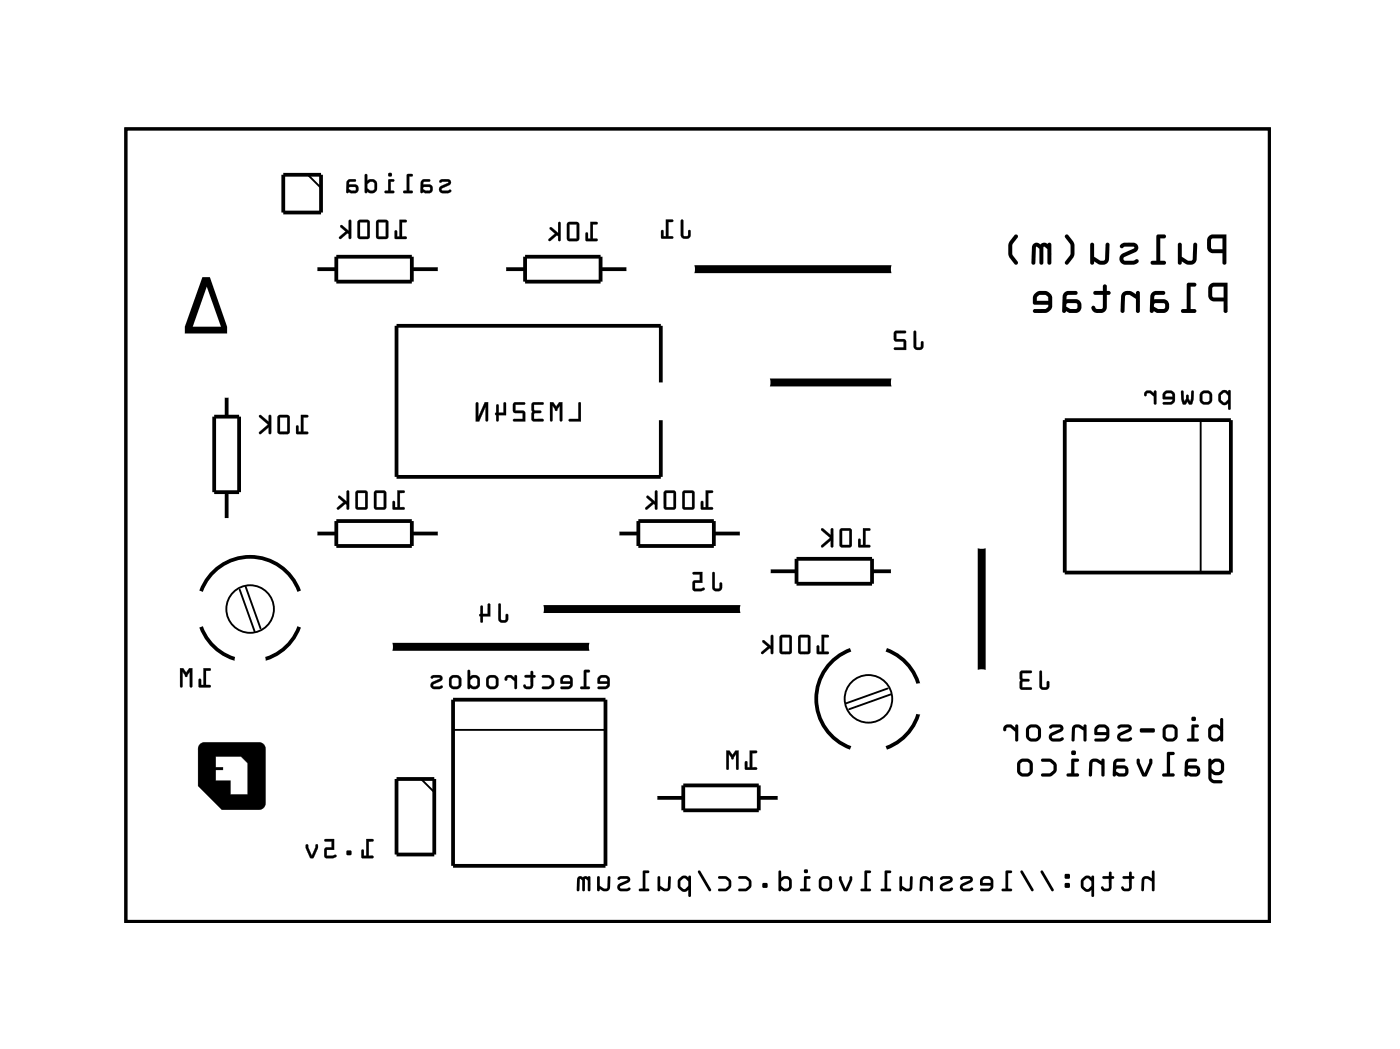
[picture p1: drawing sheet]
<svg xmlns="http://www.w3.org/2000/svg" width="94mm" height="71mm" viewBox="0 0 94 71" stroke-linecap="round" stroke-linejoin="round" font-family="sans-serif">
<path d="M8.5 8.7h76.9v53.3h-76.9z" fill="none" stroke="#000" stroke-width=".2"/>
<path d="M8.5 8.7h76.9v53.3h-76.9z" fill="none" stroke="#000" stroke-width=".07"/>
<g fill="none" stroke="#000" stroke-width=".25">
<path d="M19.1 11.8h2.5v2.5h-2.5zM21.3 18.1h1.3M22.6 17.3h5.1v1.6h-5.1zM27.7 18.1h1.8M34 18.1h1.3M35.3 17.3h5.1v1.6h-5.1zM40.4 18.1h1.8M13.5 39.8a3.5 3.5 0 0 1 3.3-2.3 3.5 3.5 0 0 1 3.3 2.3M14.4 28h1.7v5.1h-1.7zM15.2 26.7v1.3M15.2 33.1v1.8M21.3 35.9h1.3"/>
<path d="M22.6 35h5.1v1.7h-5.1zM27.7 35.9h1.8M41.6 35.9h1.3M42.9 35h5.1v1.7h-5.1zM44.5 25.7v-3.8h-17.8v10.2h17.8v-3.8M48 35.9h1.9M51.8 38.4h1.8M53.6 37.6h5.1v1.7h-5.1zM58.7 38.4h1.3M71.6 28.3h11.2v10.2h-11.2zM13.5 42.2a3.5 3.5 0 0 0 3.3 2.3 3.5 3.5 0 0 0 3.3-2.3M26.7 52.4h2.5v5.1h-2.5z"/>
<path d="M30.5 47.1h10.2v11.1h-10.2zM44.1 53.7h1.9M46 52.8h5.1v1.7h-5.1zM51.1 53.7h1.3M57.2 43.7a3.5 3.5 0 0 0-2.3 3.3 3.5 3.5 0 0 0 2.3 3.3M59.6 43.7a3.5 3.5 0 0 1 2.3 3.3 3.5 3.5 0 0 1-2.3 3.3"/>
</g>
<g fill="none" stroke="#000" stroke-width=".13">
<path d="M20.7 11.8l.9 .8M16.1 39.7l1 2.8M16.5 39.5l1 2.8M80.8 28.3v10.2M28.3 52.4l.9 .9M30.5 49.1h10.2M59.7 46.3l-2.8 1M59.9 46.7l-2.8 1"/>
<circle cx="16.8" cy="41" r="1.6"/>
<circle cx="58.4" cy="47" r="1.6"/>
</g>
<path d="M46.7 18.1h13.3M51.8 25.7h8.2M66 36.8v8.3M26.4 43.5h13.3M36.5 41h13.4" fill="none" stroke="#000" stroke-width=".53"/>
<g fill="#000">
<path d="M26.9 14.8h.5l-.1 .2-.3-.1v1h.3v.2l-.7-.1v-.5l.1 .4h.2zM26.9 14.8v1.1h-.2v-.3l-.1-.1-.1 .1v.4l.8 .1 .1-.1-.1-.1h-.3v-.9h.3l.1-.2zM25.3 14.8h.7l.1 .1v1.1l-.1 .1-.7-.1zM25.3 14.8v1.1l.1 .2 .7-.1v-.8a.29 .29 0 0 0-.2-.4zM25.5 14.9v1h.5v-1zM25.5 15h.5v.9h-.5zM24.1 14.8h.6l.2 .1v1.1l-.2 .1-.6-.1zM24.1 14.8l-.1 1.1 .1 .2 .7-.1 .1-.8a.29 .29 0 0 0-.2-.4zM24.2 14.9v1h.5v-1zM24.2 15h.5v.9h-.5zM22.9 15.2h.1l.5 .3v-.7h.1v1.3l-.1-.1v-.3h-.1l-.5 .4-.1-.1 .5-.4-.4-.3zM22.9 15.1v.2l.4 .3-.5 .4 .1 .1 .5-.4 .1 .1v.2l.1 .1v-1.3h-.1v.7l-.5-.4z"/>
<path d="M26.9 14.8h.5l-.1 .2h-.3v.9h.3l.1 .1-.1 .1-.7-.1v-.5h.1v.4h.2zM25.3 14.8a.61 .61 0 0 1 .8 .1v1.1l-.1 .1h-.5l-.2-.2zM25.5 15v.9h.5v-.9zM24.1 14.8a.61 .61 0 0 1 .8 .1v1.1l-.2 .1h-.5l-.1-.2zM24.2 15v.9h.5v-.9zM22.9 15.2l.6 .3v-.7h.1v1.3l-.1-.1v-.2l-.1-.1-.5 .4-.1-.1 .5-.4-.4-.3z"/>
<path d="M29.6 12.1h.6a.22 .22 0 0 1 .1 .3l-.6 .3 .1 .1h.5v.1l-.2 .1h-.4l-.2-.2 .1-.2 .6-.3-.4-.1-.2 .1v-.1zM29.6 12.1v.2l.6-.1-.1 .1a.64 .64 0 0 0-.6 .4l.1 .2 .2 .1h.4l.2-.2-.1-.1-.2 .1h-.4v-.1l.6-.3v-.3l-.3-.1zM28.4 12.1h.1h.4v.1h-.4v.2l.5 .1 .1 .1-.1 .3-.7 .1zM28.4 12.1l-.1 .9 .2-.1 .1 .1h.3l.2-.2a.28 .28 0 0 0-.2-.4h-.4v-.1l.4-.1v-.1l-.4-.1zM28.5 12.6v.1l.1 .1h.3v-.2zM28.5 12.6h.4v.2h-.3l-.1-.1zM27.4 11.7l.4 .1-.1 .1h-.2v.9h.2v.2l-.6-.1 .1-.1h.2zM27.4 11.7v1.1h-.2l-.1 .1 .1 .1h.5l.1-.1-.3-.1v-.9h.2l.1-.1-.1-.1zM26.1 12.1h.4v.1h-.2v.6l.2 .1v.1l-.6-.1v-.1h.2zM26.1 12.1v.7h-.2v.1v.1h.6v-.1l-.2-.1v-.6h.2v-.1v-.1zM26.1 11.8a.15 .15 0 0 1 .3 0 .15 .15 0 0 1-.3 0zM26.1 11.8a.15 .15 0 0 0 .3 0 .15 .15 0 0 0-.3 0zM24.6 11.7l.1 .1v.4l.4-.1 .2 .2 .1 .4-.2 .2-.3 .1-.2-.1v.1l-.1-.1zM24.6 11.7l-.1 1.2 .1 .1 .1-.1h.1a.39 .39 0 0 0 .4 0 .39 .39 0 0 0 .2-.4l-.1-.3-.1-.1-.3-.1-.2 .2v-.4zM24.7 12.4v.2l.2 .2h.2h.1l-.1-.5-.2-.1zM24.7 12.4l.2-.2 .2 .1 .1 .4-.3 .1-.2-.2zM23.4 12.1h.1h.4v.1h-.4v.2l.5 .1 .1 .1-.1 .3-.7 .1zM23.4 12.1l-.1 .9 .2-.1 .1 .1h.3l.2-.2a.28 .28 0 0 0-.2-.4h-.4v-.1l.4-.1v-.1l-.4-.1zM23.5 12.6v.1l.1 .1h.4l-.1-.2zM23.5 12.6h.4v.2h-.3l-.1-.1z"/>
<path d="M29.6 12.1h.6a.23 .23 0 0 1 .1 .2 .23 .23 0 0 1-.2 .2l-.4 .2v.1h.5a.1 .1 0 0 1 .2 0 .09 .09 0 0 1-.1 .1l-.1 .1a.43 .43 0 0 1-.6-.4l.6-.3h-.6zM28.4 12.1h.1h.4v.1h-.4v.2a.46 .46 0 0 1 .6 .2 .38 .38 0 0 1-.2 .4 .38 .38 0 0 1-.4-.1l-.1 .1-.1-.1zM28.5 12.6a.29 .29 0 0 0 .4 .2v-.2zM27.4 11.7a.24 .24 0 0 1 .4 .1l-.3 .1v.9h.2l.1 .2h-.6v-.2h.2zM26.1 12.1a.24 .24 0 0 1 .4 .1h-.2v.6h.2v.2h-.6v-.2h.2zM26.1 11.8a.15 .15 0 0 1 .3 0 .15 .15 0 0 1-.3 0zM24.6 11.7l.1 .1v.4l.4-.1a.5 .5 0 0 1 .3 .5 .5 .5 0 0 1-.4 .4l-.3-.1v.1l-.2-.1zM24.7 12.4a.3 .3 0 0 0 .1 .3 .3 .3 0 0 0 .4 0l-.1-.4a.28 .28 0 0 0-.4 .1zM23.4 12.1h.1h.4v.1h-.4v.2a.46 .46 0 0 1 .6 .2 .38 .38 0 0 1-.2 .4 .38 .38 0 0 1-.4-.1l-.1 .1-.1-.1zM23.5 12.6a.29 .29 0 0 0 .4 .2v-.2z"/>
<path d="M39.7 14.9l.5 .1-.1 .1h-.2v1h.2l.1 .1h-.8v-.5l.1-.1v.5h.2zM39.7 14.9v1.2h-.1v-.4l-.1-.1-.1 .1v.5h.8v-.1v-.1l-.3 .1v-1h.3v-.1zM38.2 15l.6-.1 .2 .2v1l-.2 .1h-.6zM38.2 15l-.1 1.1 .1 .1h.7l.1-.8a.29 .29 0 0 0-.3-.5zM38.3 15.1v1h.5v-1zM38.3 15.1h.5v1h-.5zM37 15.3h.1l.5 .4v-.7h.1v1.2h-.1v-.3l-.1-.1-.5 .4h-.1l.5-.5-.4-.3zM37 15.3v.1l.3 .3-.4 .5h.1l.5-.4 .1 .1v.3h.1v-1.2l-.1-.1-.1 .1 .1 .7-.5-.4z"/>
<path d="M39.7 14.9l.5 .1v.1h-.3v1h.3v.1h-.8l.1-.6 .1 .1v.4h.1zM38.2 15a.61 .61 0 0 1 .8 .1l-.1 1-.1 .1h-.5l-.2-.1zM38.3 15.1v1h.5v-1zM37 15.3l.6 .4v-.7h.1v1.2h-.1v-.3l-.1-.1-.5 .4h-.1l.4-.5-.3-.3z"/>
<path d="M45.8 14.8h.2v1.1h.3v-.4h.2v.3l-.3 .3-.3-.1-.1-.2zM45.8 14.8v1l.2 .3a.36 .36 0 0 0 .4-.1 .36 .36 0 0 0 .1-.5h-.2l-.1 .4h-.2v-1.1zM44.8 14.8h.5l-.1 .1h-.2v1h.2v.2l-.7-.1v-.5h.1v.4h.2zM44.8 14.8v1.1h-.2v-.4h-.1v.5l.7 .1 .1-.1-.1-.1h-.2v-1h.2l.1-.1z"/>
<path d="M45.8 14.8h.2v1.1h.3l.1-.4a.34 .34 0 0 1-.1 .5 .34 .34 0 0 1-.5-.3zM44.8 14.8h.5l-.1 .1h-.2v1h.2l.1 .1-.1 .1-.7-.1v-.5h.1v.4h.2z"/>
<path d="M81.4 15.9l.2-.1h.9l-.1 2-.1-.1-.1-.7h-.3a.56 .56 0 0 1-.7-.3v-.2a.71 .71 0 0 1 .2-.6zM81.5 16.1v.6l.7 .1v-.8zM79.3 16.4l.1-.1 .1 .1v.9a.58 .58 0 0 0 .7 .2v-.1a1.76 1.76 0 0 1 .2-1.1l.1 .1v.3a1.24 1.24 0 0 1-.1 1 .68 .68 0 0 1-.9-.1 .14 .14 0 0 1-.1 .2 .14 .14 0 0 1-.2-.1zM77.8 15.8h.5l.1 .1v.1h-.3v1.5h.3v.2l-.1 .1h-.8a.13 .13 0 0 1-.1-.1 .13 .13 0 0 1 .1-.2h.3zM75.4 16.4l.2-.1h.5a.37 .37 0 0 1 .5 .3 .37 .37 0 0 1-.4 .4l-.6 .3v.2h.1h.6a.16 .16 0 0 1 .2-.1 .16 .16 0 0 1 0 .3 1.08 1.08 0 0 1-1.1-.1l-.1-.2 .1-.3 .9-.4v-.1h-.6a.16 .16 0 0 1-.3 .1 .16 .16 0 0 1 0-.3zM73.4 16.4l.1-.1 .1 .1v.9a.58 .58 0 0 0 .7 .2v-.1a1.76 1.76 0 0 1 .2-1.1l.1 .1v.3a1.24 1.24 0 0 1-.1 1 .68 .68 0 0 1-.9-.1 .14 .14 0 0 1-.1 .2 .14 .14 0 0 1-.2-.1zM71.7 15.8a1.18 1.18 0 0 1 .1 2l-.2-.2a1.07 1.07 0 0 0 .1-1.6zM69.5 16.4l.3-.1 .2 .1a.32 .32 0 0 1 .5 0 .13 .13 0 0 1 .1-.1 .13 .13 0 0 1 .1 .1v1.4h-.1l-.1-.1v-.9l-.2-.2-.1 1.1-.1 .1h-.1l-.1-1.1-.2-.1v1.1l-.2 .1-.1-.1v-1.1zM68.2 15.8h.2l.1 .1a1.14 1.14 0 0 0 0 1.7l-.1 .2a.72 .72 0 0 1-.5-.6 1.26 1.26 0 0 1 .3-1.4z"/>
<path d="M81.4 15.9l.2-.1h.9l-.1 2-.1-.1-.1-.7h-.3a.56 .56 0 0 1-.7-.3v-.6zM81.4 15.9l-.2 .2 .1 .7 .3 .2h.6l.1 .7 .1 .1 .1-2h-.9zM81.5 16.1v.6l.7 .1v-.8zM81.5 16.1l.7-.1v.8l-.7-.1zM79.3 16.4l.1-.1 .1 .1v.9l.4 .2h.2l.1-.1 .1-1 .1-.1 .1 .1v.3a1.24 1.24 0 0 1-.1 1l-.5 .1-.4-.2-.1 .2h-.1zM79.3 16.4v1.4h.1l.1-.2 .4 .2 .5-.1 .1-.2v-1.1l-.1-.1-.1 .1-.1 1-.1 .1h-.2l-.4-.2v-.9zM77.8 15.8h.5l.1 .1v.1h-.3v1.5l.3 .1-.1 .2h-.8l-.1-.1 .1-.2h.3zM77.8 15.8v1.7h-.3a.13 .13 0 0 0-.1 .2 .13 .13 0 0 0 .1 .1h.8l.1-.1v-.2h-.3v-1.5h.3v-.1l-.1-.1zM75.4 16.4l.2-.1h.7l.3 .3-.2 .3-.8 .5 .1 .1 .8-.1 .1 .2-.3 .2h-.7a.4 .4 0 0 1-.3-.4 .4 .4 0 0 1 .3-.4l.7-.3v-.1h-.6a.16 .16 0 0 1-.3 .1 .16 .16 0 0 1 0-.3zM75.4 16.4l-.1 .2 .1 .1 .3-.1h.6v.1l-.8 .4-.2 .1v.3a.53 .53 0 0 0 .7 .3h.4a.17 .17 0 0 0 .2-.2 .17 .17 0 0 0-.1-.2l-.3 .1h-.5l-.1-.1 1-.6a.33 .33 0 0 0-.3-.5h-.7zM73.4 16.4l.1-.1 .1 .1v.9l.4 .2h.2l.1-.1 .1-1 .1-.1 .1 .1v.3a1.24 1.24 0 0 1-.1 1l-.5 .1-.4-.2-.1 .2h-.1zM73.4 16.4v1.4h.1l.1-.2 .4 .2 .5-.1 .1-.2v-1.1l-.1-.1-.1 .1-.1 1-.1 .1h-.2l-.4-.2v-.9zM71.7 15.8h.2l.3 .4a1.2 1.2 0 0 1-.4 1.6l-.2-.2 .2-.2a1 1 0 0 0 0-1.2l-.2-.3zM71.7 15.8v.2l.3 .5v.6l-.4 .5 .2 .2 .5-.6v-.7l-.4-.7zM69.5 16.4l.2-.1 .3 .1 .2-.1 .3 .1 .1-.1 .1 .1v1.4l-.2-.1v-.9l-.2-.2-.1 1.1-.1 .1-.2-.1v-1l-.2-.1v1.1l-.1 .1h-.2v-1.2zM69.5 16.4l-.1 .2v1.2h.2l.1-.1v-1.1l.2 .1v1l.2 .1 .1-.1 .1-1.1 .2 .2v.9l.2 .1v-1.4l-.1-.1-.1 .1-.3-.1-.2 .1-.3-.1zM68.2 15.8h.2l.1 .1-.4 .6v.6l.4 .6-.1 .1-.5-.5-.1-.2 .1-.8zM68.3 15.8l-.4 .5-.1 .8 .4 .6 .2 .1 .1-.2-.4-.5a.8 .8 0 0 1 .1-.8l.3-.4-.1-.1z"/>
<path d="M81.4 19.1l.2-.1h1l-.1 2h-.2v-.7h-.3a.56 .56 0 0 1-.7-.4v-.1a.71 .71 0 0 1 .1-.7zM81.6 19.3v.7h.7v-.7zM79.9 19.1l.5-.1 .1 .1-.1 .2h-.3v1.5h.3l.1 .1-.1 .1h-.8a.13 .13 0 0 1-.1-.1 .13 .13 0 0 1 .1-.1h.2zM77.5 19.6a.88 .88 0 0 1 .9 0l-.1 .2-.6 .1v.2a.82 .82 0 0 1 .9 .2 .49 .49 0 0 1 0 .6 .49 .49 0 0 1-.5 .1l-.5-.1-.1 .1h-.1v-1.1zM77.7 20.4l-.1 .2a.49 .49 0 0 0 .8 .1 .19 .19 0 0 0 0-.2 .19 .19 0 0 0-.2-.1zM75.5 19.7a.67 .67 0 0 1 .9 .1 .14 .14 0 0 1 .1-.2 .14 .14 0 0 1 .2 .1v1.2a.13 .13 0 0 1-.1 .1 .13 .13 0 0 1-.2 0v-.9a.57 .57 0 0 0-.7-.2l-.1 1.1-.2-.1v-.3a1.23 1.23 0 0 1 .1-.9zM73.6 19.6h.6v-.4l.1-.1 .2 .1v.4a.16 .16 0 0 1 .2 .1 .16 .16 0 0 1-.2 .1v.5a.56 .56 0 0 1-.4 .7 .46 .46 0 0 1-.6-.4h.1a.36 .36 0 0 0 .5 .2l.1-1h-.5l-.1-.1zM71.6 19.6a.88 .88 0 0 1 .9 0l-.1 .2-.6 .1v.2a.82 .82 0 0 1 .9 .2 .49 .49 0 0 1 0 .6 .49 .49 0 0 1-.5 .1l-.5-.1-.1 .1h-.1v-1.1zM71.8 20.4l-.1 .2a.49 .49 0 0 0 .8 .1 .19 .19 0 0 0 0-.2 .19 .19 0 0 0-.2-.1zM69.6 19.8a.72 .72 0 0 1 .9-.1 .72 .72 0 0 1 .3 .8 .56 .56 0 0 1-.7 .5h-.5l-.1-.1 .1-.1h.7l.2-.2v-.1h-.9a.51 .51 0 0 1 0-.7zM69.8 20v.2h.7v-.2a.45 .45 0 0 0-.5-.2z"/>
<path d="M81.4 19.1l.2-.1h1l-.1 2h-.2v-.7h-.3a.56 .56 0 0 1-.7-.4v-.5zM81.4 19.1l-.1 .3 .1 .7 .2 .2h.7v.7h.2l.1-2h-1zM81.6 19.3v.7h.7v-.7zM81.6 19.3h.7v.7h-.7zM79.9 19.1l.5-.1 .1 .1-.1 .2h-.3v1.5h.4l-.1 .3h-.8l-.1-.2 .1-.1h.2zM79.9 19.1l-.1 1.7h-.2a.13 .13 0 0 0-.1 .1 .13 .13 0 0 0 .1 .1h.8l.1-.1-.1-.1h-.3v-1.5h.3l.1-.2-.1-.1zM77.5 19.6h.3h.6l-.1 .2-.6 .1v.2h.6l.2 .1 .2 .5-.2 .3h-.7l-.2-.1-.1 .1h-.1v-1.1zM77.5 19.7l-.1 .2v1.1h.1l.1-.1 .2 .1h.7l.2-.3-.2-.5-.2-.1h-.7l.1-.2 .6-.1 .1-.2h-.6zM77.7 20.4l-.1 .2 .3 .2h.4l.1-.1-.1-.3zM77.7 20.4h.6l.1 .3-.1 .1a.67 .67 0 0 1-.7-.2zM75.5 19.7l.4-.1h.2l.3 .2 .1-.2 .2 .1v1.3l-.1 .1-.2-.1v-.9l-.4-.3h-.2l-.1 .1v.9a.16 .16 0 0 1-.1 .2 .16 .16 0 0 1-.2 0v-.4a1.23 1.23 0 0 1 .1-.9zM75.5 19.7l-.1 .2v1.1h.2l.1-1.1 .3-.1 .4 .3v.9h.2v-1.4h-.1l-.1 .2-.4-.2zM73.6 19.6h.6v-.4l.1-.1 .2 .1v.4h.1a.15 .15 0 0 1 .1 .2 .15 .15 0 0 1-.2 0v.5a.56 .56 0 0 1-.4 .7h-.4l-.2-.1-.1-.2 .1-.1 .3 .2h.3l.1-.1v-.9h-.5l-.1-.1zM73.6 19.6v.1l.1 .1h.5v.9l-.1 .1h-.3l-.3-.2-.1 .1a.51 .51 0 0 0 .7 .3l.3-.2 .1-1h.2v-.2h-.2v-.4l-.2-.1-.1 .1v.4zM71.6 19.6h.3h.6l-.1 .2-.6 .1v.2h.6l.2 .1 .2 .5-.2 .3h-.7l-.2-.1-.1 .1h-.1v-1.1zM71.6 19.7l-.1 .2v1.1h.1l.1-.1 .2 .1h.7l.2-.3-.2-.5-.2-.1h-.6v-.2l.6-.1 .1-.2h-.6zM71.8 20.4l-.1 .2 .3 .2h.4l.1-.1-.1-.3zM71.8 20.4h.6l.1 .3-.1 .1a.67 .67 0 0 1-.7-.2zM69.6 19.8l.3-.2h.4a.58 .58 0 0 1 .5 .7 .58 .58 0 0 1-.7 .8l-.5-.1-.1-.1 .1-.1h.7l.2-.2v-.1h-1v-.5zM69.6 19.8l-.1 .2v.5h1v.1l-.2 .2h-.7l-.1 .2h.8l.4-.2 .1-.5-.1-.5-.2-.2h-.4h-.3zM69.8 20v.2h.7v-.2l-.2-.2h-.3zM69.8 20l.2-.2h.3l.2 .2v.2h-.7z"/>
<path d="M13.6 18.6l-1.2 3.4v.4h2.9v-.4l-1.2-3.4zM13.9 19.3l1 2.7h-1.9z"/>
<path d="M13.6 18.6l-1.2 3.4v.4h2.9v-.4l-1.2-3.4zM13.6 18.6h.5l1.2 3.4v.4h-2.9v-.4zM13.9 19.3l1 2.7h-1.9zM13.9 19.3l-.9 2.7h1.9z"/>
<path d="M20.2 27.9l.5 .1v.1h-.3v.9h.3v.2l-.8-.1v-.4l.1-.1 .1 .4h.2zM20.2 27.9v1.1h-.1v-.3l-.1-.1-.1 .1v.4l.8 .1 .1-.1-.1-.1h-.3v-.9h.3v-.1zM18.7 28l.6-.1 .2 .1v1.1l-.1 .1-.7-.1zM18.7 28v1.1l.1 .1 .7-.1v-.8a.29 .29 0 0 0-.2-.4zM18.8 28.1v.9h.5v-.9zM18.8 28.1h.5v.9h-.5zM17.4 28l.2-.1 .5 .5v-.4l.1-.1h-.1h.1v1.3l-.1-.1v-.4l-.6 .5-.1-.1 .6-.5zM17.4 27.9v.2l.6 .5-.6 .6h.2l.5-.5v.4l.1 .1 .1-1.2-.1-.1-.1 .1v.4l-.5-.5z"/>
<path d="M20.2 27.9l.5 .1v.1h-.3v.9h.3v.1v.1h-.8l.1-.6 .1 .1v.3h.1zM18.7 28a.61 .61 0 0 1 .8 .1v1l-.2 .1h-.5l-.1-.1zM18.8 28.1v.9h.5v-.9zM17.4 27.9h.2l.5 .5v-.4h.1v1.2h-.1v-.5l-.5 .5h-.2l.6-.6-.6-.5z"/>
<path d="M26.7 33h.5v.2l-.3-.1v1h.3v.2l-.8-.1v-.5h.1l.1 .4h.1zM26.7 33v1.1h-.1v-.3l-.1-.1-.1 .1v.4l.8 .1v-.1v-.1h-.3v-.9h.3v-.2zM25.2 33.1l.6-.1 .2 .1v1.1l-.2 .1-.6-.1zM25.2 33v1.1v.2l.8-.1v-.8a.29 .29 0 0 0-.2-.4zM25.3 33.1v1h.5v-1zM25.3 33.2h.5v.9h-.5zM24 33.1l.6-.1 .1 .1v1.1l-.1 .1-.7-.1zM23.9 33v1.1l.1 .2 .7-.1v-.8a.29 .29 0 0 0-.2-.4zM24.1 33.1v1h.5v-1zM24.1 33.2h.5v.9h-.5zM22.8 33.4h.1l.4 .4v-.7l.2-.1-.1 1.3-.1-.1v-.3h-.1l-.4 .4-.1-.1 .4-.4-.3-.3zM22.8 33.4v.1l.3 .3-.4 .4 .1 .1 .4-.4 .1 .1v.2l.2 .1v-1.3h-.1h-.1v.7l-.4-.3z"/>
<path d="M26.7 33h.5v.2h-.3v.9h.3v.1v.1l-.8-.1 .1-.5h.1v.4h.1zM25.2 33a.61 .61 0 0 1 .8 .1v1.1l-.2 .1h-.5l-.1-.2zM25.3 33.2v.9h.5v-.9zM24 33a.61 .61 0 0 1 .7 .1v1.1l-.1 .1h-.5l-.2-.2zM24.1 33.2v.9h.5v-.9zM22.8 33.4l.5 .3v-.6l.2-.1-.1 1.3-.1-.1v-.2l-.1-.1-.4 .4-.1-.1 .4-.4-.3-.3z"/>
<path d="M38.9 27l.2 .1v1.2h-.8v-.1h.6v-1.1h.1zM38.9 27.1v1.1h-.6l-.1 .1 .1 .1h.8v-1.3h-.1h.1zM37 27.1h.2l.2 .3 .2-.3h.2v1.2h-.1v-1l-.3 .3-.2-.3v1h-.2zM37 27v1.3h.2v-1l.2 .4 .3-.4v1h.1v-1.3h-.2l-.2 .3-.2-.3zM35.8 27.1h.8l-.1 .1h-.6v.4h.5v.1l-.5 .1v.4h.6l.1 .1h-.1h-.7zM35.8 27.1v1.2l.1 .1h.6l.1-.1-.1-.1h-.6l.1-.4h.4v-.1v-.1h-.4l-.1-.4h.6l.1-.1zM34.6 27.1h.7v.1h-.6v.4l.6 .1v.6h-.8l.1-.1h.6v-.4h-.5l-.2-.1zM34.5 27.1v.6l.2 .1h.5v.4h-.6l-.1 .1 .8 .1v-.7l-.6-.1v-.4h.6v-.1zM33.4 27.2l.2 .1-.1 .5h.4v-.7h.1v.8h-.5v.4h-.1v-.4h-.1l.1-.1zM33.4 27.2v.6h-.1l.1 .1v.4l.1 .1 .1-.1v-.4h.5v-.8l-.1-.1-.1 .1v.7h-.3v-.5zM32 27.1h.2v1l.4-1h.2v1.2h-.1v-1l-.5 1h-.2zM32 27.1v1.3h.2l.5-1v.9h.1v-1.3h-.2l-.4 1v-.9z"/>
<path d="M38.9 27.1h.2v1.2h-.8v-.1h.6zM37 27.1h.2l.2 .2 .2-.2h.2v1.2h-.1v-1l-.3 .3-.2-.3v1h-.2zM35.8 27.1h.8l-.1 .1h-.6v.4h.4l.1 .1-.1 .1h-.3l-.1 .4h.6l.1 .1h-.1h-.6h-.1zM34.6 27.1h.7v.1h-.6v.4l.6 .1v.6h-.8l.1-.1h.6v-.4h-.5l-.2-.1zM33.4 27.2l.2 .1v.5h.3v-.7h.1v.8h-.4l-.1 .4-.2-.5h.1zM32 27.1h.2v.9l.4-.9h.2v1.2h-.1v-.9l-.5 .9h-.2z"/>
<path d="M47.5 33h.5l-.1 .2-.3-.1v1h.3v.2l-.7-.1v-.5l.1 .4h.2zM47.5 33v1.1h-.2v-.3l-.1-.1-.1 .1v.4l.8 .1 .1-.1-.1-.1h-.3v-.9h.3l.1-.2zM46 33.1l.6-.1 .1 .1v1.1l-.1 .1-.7-.1zM45.9 33v1.1l.1 .2 .7-.1v-.8a.29 .29 0 0 0-.2-.4zM46.1 33.1v1h.5v-1zM46.1 33.2h.5v.9h-.5zM44.7 33.1l.6-.1 .2 .1v1.1l-.2 .1-.6-.1zM44.7 33l-.1 1.1 .1 .2 .7-.1 .1-.8a.29 .29 0 0 0-.2-.4zM44.8 33.1v1h.5v-1zM44.8 33.2h.5v.9h-.5zM43.5 33.4h.1l.5 .4v-.7l.1-.1v1.3l-.1-.1v-.3h-.1l-.5 .4-.1-.1 .5-.4-.4-.3zM43.5 33.4v.1l.4 .3-.5 .4 .1 .1 .5-.4 .1 .1v.2l.1 .1v-1.3h-.1v.7l-.5-.3z"/>
<path d="M47.5 33h.5l-.1 .2h-.3v.9h.3l.1 .1-.1 .1-.7-.1v-.5h.1v.4h.2zM45.9 33a.61 .61 0 0 1 .8 .1v1.1l-.1 .1h-.5l-.2-.2zM46.1 33.2v.9h.5v-.9zM44.7 33a.61 .61 0 0 1 .8 .1v1.1l-.2 .1h-.5l-.1-.2zM44.8 33.2v.9h.5v-.9zM43.5 33.4l.6 .3v-.6l.1-.1v1.3l-.1-.1v-.2l-.1-.1-.5 .4-.1-.1 .5-.4-.4-.3z"/>
<path d="M48 38.5h.1v1.1h.3v-.4h.2v.3l-.2 .3-.4-.1-.1-.2zM47.9 38.5v1l.2 .3a.36 .36 0 0 0 .4-.1 .36 .36 0 0 0 .1-.5h-.2l-.1 .4h-.2v-1.1zM46.6 38.5h.7v.7h-.6v.4l.7-.1v.1l-.2 .2-.5-.1-.1-.1v-.4a.37 .37 0 0 1 .5-.2v-.4h-.4zM46.6 38.5l.1 .1h.4v.4h-.4l-.1 .2v.5l.5 .1 .3-.1v-.2l-.6 .1v-.4h.5v-.7z"/>
<path d="M48 38.5h.1v1.1h.3l.1-.4a.34 .34 0 0 1-.1 .6 .34 .34 0 0 1-.5-.4zM46.6 38.5h.7v.7h-.5v.4h.4a.13 .13 0 0 1 .1-.1 .13 .13 0 0 1 .1 .2l-.3 .1a.4 .4 0 0 1-.6-.4 .4 .4 0 0 1 .6-.4v-.4h-.4z"/>
<path d="M58.1 35.5l.5 .1-.1 .1h-.3v1h.3v.1h-.8v-.5l.1-.1 .1 .5h.2zM58.1 35.5v1.2h-.2v-.4l-.1-.1-.1 .1v.5h.8l.1-.1-.1-.1-.3 .1v-1h.3l.1-.1zM56.5 35.6l.7-.1 .1 .2v1l-.1 .1h-.7zM56.5 35.6v1.1l.1 .1h.7v-.8a.29 .29 0 0 0-.2-.5zM56.6 35.7v1h.6v-1zM56.7 35.7h.4v1h-.4zM55.2 35.6l.2-.1 .5 .5v-.4l.1-.1h-.1l.1 .1v1.2h-.1v-.5l-.5 .5h-.1l.6-.6zM55.3 35.5v.2l.5 .5-.6 .6h.2l.5-.4v.4h.1l.1-1.2-.1-.1h.1l-.2 .1v.4l-.5-.5z"/>
<path d="M58.1 35.5l.5 .1-.1 .1h-.3v1h.3h.1l-.1 .1h-.8l.1-.6 .1 .1v.4h.2zM56.5 35.6a.61 .61 0 0 1 .8 .1v1l-.1 .1h-.6l-.1-.1zM56.7 35.7v1h.4v-1zM55.3 35.6l.1-.1 .5 .5v-.4h.2l-.1 1.2h-.1v-.4l-.5 .4h-.2l.7-.6-.6-.5z"/>
<path d="M61.5 22.3h.1v1l.3 .1 .1-.4h.1v.3l-.2 .2h-.3l-.1-.2zM61.5 22.3v1l.2 .2a.36 .36 0 0 0 .4-.1 .36 .36 0 0 0 0-.4h-.1l-.1 .4-.2-.1-.1-1zM60.2 22.3h.8l-.1 .1h-.6v.4l.6 .1 .1 .6h-.8v-.1h.6v-.4h-.5l-.1-.1zM60.2 22.3l-.1 .6 .2 .1h.5v.4h-.6v.1h.8l-.1-.7h-.6v-.4h.6l.1-.1z"/>
<path d="M61.5 22.3h.1l.1 1h.2l.1-.4a.34 .34 0 0 1-.1 .6 .34 .34 0 0 1-.4-.3zM60.2 22.3h.8l-.1 .1h-.6v.4l.6 .1 .1 .6h-.8v-.1h.6v-.4h-.5l-.1-.1z"/>
<path d="M82 26.4l.3-.2 .3 .2 .1-.2 .1 .1-.1 1.2h-.1v-.4l-.3 .1-.3-.2v-.1zM82 26.4v.3a.42 .42 0 0 0 .3 .5l.3-.1v.4h.2v-1.2l-.1-.1-.1 .2-.3-.2zM82.1 26.6v.3l.3 .2 .2-.2v-.3l-.2-.2zM82.2 26.6l.2-.2 .2 .2v.3l-.1 .2-.3-.2zM80.8 26.4l.2-.1h.3l.2 .1v.5v.2l-.2 .1h-.3l-.2-.1-.1-.6zM80.8 26.4l-.1 .1a.48 .48 0 0 0 .3 .7h.3a.55 .55 0 0 0 .1-.9h-.4zM80.9 26.5v.5l.2 .1 .3-.1v-.5l-.3-.1zM80.9 26.5l.2-.1 .3 .2v.3l-.1 .1h-.3l-.1-.1zM79.5 26.3h.1l.1 .7 .2-.4h.1v.2l.1 .2 .1-.7h.1v.6l-.1 .3h-.2l-.1-.2-.1 .2h-.2zM79.5 26.3v.6l.1 .3h.2l.1-.2 .1 .2h.2l.1-.3v-.6h-.2v.7l-.2-.5-.2 .5-.1-.7zM78.3 26.4l.2-.1h.3l.2 .1v.5v.2l-.2 .1h-.5v-.1h.5l.1-.2v-.1h-.6zM78.3 26.4v.4l.6 .1-.1 .1h-.5l-.1 .1a.71 .71 0 0 0 .8 0l.1-.2a.48 .48 0 0 0-.3-.6h-.3zM78.4 26.5v.2h.5v-.2l-.1-.1zM78.4 26.5l.1-.1h.3l.1 .1v.2h-.5zM77 26.4l.4-.1 .2 .2v-.2h.2l-.1 .9-.1-.1v-.4l-.2-.3h-.2l-.1 .2h-.1zM77 26.3v.3h.1l.1-.1 .2-.1 .2 .3v.5h.2v-.9h-.1l-.1 .2-.2-.2z"/>
<path d="M82 26.4l.3-.2 .3 .2 .1-.1h.1v1.2l-.1 .1-.1-.1v-.4a.43 .43 0 0 1-.5 0 .43 .43 0 0 1-.1-.5zM82.2 26.6h-.1a.34 .34 0 0 0 .2 .5h.1a.35 .35 0 0 0 .2-.4 .35 .35 0 0 0-.2-.3zM80.8 26.4a.46 .46 0 0 1 .7 .2 .46 .46 0 0 1-.4 .6 .46 .46 0 0 1-.4-.7zM80.9 26.5v.5h.1h.4v-.5l-.3-.1zM79.5 26.3h.1l.1 .7 .2-.4 .2 .4 .1-.7h.1v.6a.26 .26 0 0 1-.2 .3l-.2-.2-.2 .2a.45 .45 0 0 1-.2-.6zM78.3 26.4a.47 .47 0 0 1 .6-.1 .47 .47 0 0 1 .1 .6 .46 .46 0 0 1-.6 .3h-.2v-.1l.6-.1 .1-.1-.6-.1zM78.4 26.5v.2h.5l-.1-.3zM77 26.4l.4-.1 .2 .2 .1-.2h.1v.8l-.2 .1a.49 .49 0 0 0-.4-.7h-.1a.1 .1 0 0 1 0 .1 .1 .1 0 0 1-.1-.1z"/>
<path d="M13.4 50.1l.4-.2 3.8 .1 .3 .4-.1 3.8-.4 .3h-2.5l-1.6-1.6zM14.5 50.9v.7h.5v.2h-.5v.7h1v.9h1.2v-2.1l-.5-.4z"/>
<path d="M13.4 50.1l.4-.2 3.8 .1 .3 .4-.1 3.8-.4 .3h-2.5l-1.6-1.6zM13.4 50.1l-.1 2.8 1.6 1.6h2.5l.4-.2 .1-3.9-.2-.4-3.9-.1zM14.5 50.9v.7h.5v.2h-.5v.7h1v.9h1.2v-2.1l-.5-.4zM14.5 50.9h1.7l.5 .4v2.1h-1.2v-.9h-1v-.7h.5v-.2h-.5z"/>
<path d="M13.7 44.9l.5 .1-.1 .1h-.2v1h.2v.1h-.7v-.5h.1v.4h.2zM13.7 44.9v1.2h-.2v-.4l-.1-.1v.1v.5h.7h.1l-.1-.1h-.2v-1h.2l.1-.1zM12.1 44.9h.2l.2 .4 .2-.4h.2v1.3h-.1v-1l-.3 .3-.2-.3v1h-.2zM12.1 44.9v1.3h.2v-1l.2 .3 .3-.3v1h.1v-1.3h-.2l-.2 .3-.2-.3z"/>
<path d="M13.7 44.9l.5 .1-.1 .1h-.2v1h.2l.1 .1h-.1h-.7v-.5h.1v.4h.2zM12.1 44.9h.2l.2 .3 .2-.3h.2v1.3h-.1v-1l-.3 .3-.2-.3v1h-.2z"/>
<path d="M24.6 56.4l.5 .1v.1h-.3v1h.3v.1h-.8v-.5l.1-.1 .1 .5h.2zM24.6 56.4v1.2h-.1v-.4l-.1-.1-.1 .1v.5h.8v-.1h-.3v-1h.3v-.1zM23.3 57.4a.2 .2 0 0 1 .4 0 .2 .2 0 0 1-.4 0zM23.3 57.3a.2 .2 0 0 0 .4 0 .2 .2 0 0 0-.4 0zM21.8 56.5l.7-.1v.8h-.5v.4l.6-.1v.1l-.2 .1h-.5l-.1-.1v-.5a.37 .37 0 0 1 .5-.1v-.4h-.4zM21.8 56.5l.1 .1h.4v.4h-.4l-.1 .1v.6h.5h.3v-.2l-.6 .1v-.4h.5v-.8zM20.6 56.8h.1l.3 .8 .2-.8h.1h.1l-.3 .9h-.2l-.3-.7zM20.6 56.8v.2l.3 .7h.2l.3-.7-.1-.2h.1h-.2l-.2 .7-.3-.7z"/>
<path d="M24.6 56.4l.5 .1v.1h-.3v1h.3v.1h-.8l.1-.6 .1 .1v.4h.1zM23.3 57.4a.2 .2 0 0 1 .4 0 .2 .2 0 0 1-.4 0zM21.8 56.5l.7-.1v.8h-.5v.4h.4a.13 .13 0 0 1 .1-.1 .13 .13 0 0 1 .1 .1l-.3 .1a.4 .4 0 0 1-.5-.3 .4 .4 0 0 1 .5-.4v-.4h-.4zM20.6 56.8h.1l.3 .8 .2-.8h.2v.2l-.3 .7h-.2l-.3-.7z"/>
<path d="M33.6 40.6l.1 .1v1h.3v-.4h.2v.4l-.2 .2-.4-.1-.1-.1zM33.6 40.6l-.1 1.1 .3 .2a.36 .36 0 0 0 .4-.1 .36 .36 0 0 0 0-.4l-.2-.1v.4h-.3v-1zM32.4 40.7l.1 .1v.5h.3v-.6l.2-.1v.9h-.5l-.1 .4-.1-.1v-.3l-.1-.1 .1-.1zM32.3 40.8v.5l-.1 .1 .1 .1v.3l.1 .1 .1-.1v-.3h.5v-.8l-.1-.1h-.1v.7h-.3v-.5z"/>
<path d="M33.6 40.6l.1 .1v1h.3l.1-.4a.34 .34 0 0 1-.1 .6 .34 .34 0 0 1-.5-.4zM32.3 40.8h.2v.5h.3v-.6l.1-.1 .1 .1v.8h-.5v.3l-.1 .1-.2-.5 .1-.1z"/>
<path d="M40.3 45.5l.2-.1h.2l.3 .1v.6v.1l-.3 .1h-.5l.1-.1h.4l.2-.1v-.1h-.7zM40.3 45.5l-.1 .5h.7l-.2 .2h-.4l-.1 .1a.71 .71 0 0 0 .8-.1v-.1a.48 .48 0 0 0-.3-.7h-.2zM40.4 45.6v.2h.5v-.1l-.2-.1zM40.4 45.7l.1-.1h.2l.2 .1v.1h-.5zM39.3 45.1h.4l-.1 .1h-.2v1h.2v.1h-.6l.1-.1h.2zM39.3 45.1v1.1h-.2l-.1 .1 .1 .1h.5l.1-.2h-.3v-1h.2l.1-.1-.1-.1zM37.8 45.5l.2-.1h.2l.3 .1v.6v.1l-.3 .1h-.5l.1-.1h.4l.2-.1v-.1h-.7zM37.8 45.5l-.1 .5h.7l-.2 .2h-.4l-.1 .1a.71 .71 0 0 0 .8-.1v-.1a.48 .48 0 0 0-.3-.7h-.2zM37.9 45.6v.2h.5v-.1l-.2-.1zM37.9 45.7l.1-.1h.2l.2 .1v.1h-.5zM36.5 45.4h.4l.3 .2 .1 .3-.1 .3-.3 .1h-.4v-.1h.4l.2-.2v-.1v-.2l-.2-.1h-.4zM36.5 45.4v.2h.4l.2 .2-.1 .3-.1 .1h-.4v.1h.5l.3-.3a.46 .46 0 0 0-.3-.5zM35.3 45.4h.4v-.2l.1-.1 .1 .3h.1v.2h-.1v.5l-.3 .2a.33 .33 0 0 1-.4-.2l.1-.1 .1 .2 .3-.1v-.5h-.3zM35.3 45.4v.2h.4v.5l-.3 .1-.1-.2-.1 .1v.1l.2 .2h.3l.2-.2v-.6a.1 .1 0 0 0 .1-.1 .1 .1 0 0 0 0-.1h-.1v-.2l-.1-.1-.1 .1v.2zM34 45.5l.4-.1 .2 .2v-.2h.1v.9h-.1v-.5l-.3-.2h-.1l-.1 .2h-.1zM34 45.5v.3h.1v-.2h.2l.3 .2v.5h.2v-.9h-.2v.2l-.2-.2zM32.8 45.5l.2-.1h.3l.2 .1v.6v.1l-.3 .1h-.2l-.2-.1-.1-.5zM32.8 45.5l-.1 .2a.48 .48 0 0 0 .3 .6h.3a.55 .55 0 0 0 .1-.8l-.4-.1zM32.9 45.7v.4l.1 .1 .4-.1v-.4l-.3-.1zM32.9 45.7l.2-.1 .3 .1v.4l-.1 .1h-.3l-.1-.1zM31.5 45.1h.1v.4l.4-.1 .3 .2v.5l-.2 .2h-.3l-.2-.1v.1h-.1zM31.5 45.1v1.2v.1l.1-.2 .1 .1a.39 .39 0 0 0 .4 0 .39 .39 0 0 0 .2-.4v-.3l-.2-.2h-.3l-.2 .1v-.4zM31.6 45.7v.3l.2 .2h.2l.1-.1v-.5h-.3zM31.6 45.7l.2-.1h.3v.5l-.3 .1-.2-.2zM30.3 45.5l.2-.1h.3l.2 .1v.6v.1l-.3 .1h-.2l-.2-.1-.1-.5zM30.3 45.5l-.1 .2a.48 .48 0 0 0 .3 .6h.3a.55 .55 0 0 0 .1-.8l-.4-.1zM30.4 45.7v.4l.2 .1 .3-.1v-.4l-.3-.1zM30.4 45.7l.2-.1 .3 .1v.4l-.1 .1h-.3l-.1-.1zM29 45.5l.6-.1a.22 .22 0 0 1 .1 .4l-.6 .3 .1 .1 .5-.1 .1 .1-.2 .1h-.4l-.2-.1v-.2l.6-.4h-.4h-.1h-.1zM29 45.5v.1h.6l-.1 .1a.64 .64 0 0 0-.5 .4v.2l.2 .1 .4-.1 .2-.1-.1-.1-.2 .1-.4-.1 .1-.1 .5-.2v-.3l-.3-.1z"/>
<path d="M40.3 45.5a.47 .47 0 0 1 .6 0 .47 .47 0 0 1 .1 .6 .46 .46 0 0 1-.6 .2h-.2v-.1h.5l.2-.2h-.7zM40.4 45.7v.1h.5l-.2-.2zM39.3 45.1a.24 .24 0 0 1 .4 .1h-.3v1h.2l.1 .1h-.6v-.1h.2zM37.8 45.5a.47 .47 0 0 1 .6 0 .47 .47 0 0 1 .1 .6 .46 .46 0 0 1-.6 .2h-.2v-.1h.5l.2-.2h-.7zM37.9 45.7v.1h.5l-.2-.2zM36.5 45.4a.52 .52 0 0 1 .6 .1 .52 .52 0 0 1 .1 .7 .55 .55 0 0 1-.7 .1v-.1a.44 .44 0 0 0 .6-.2v-.3l-.2-.1h-.4zM35.3 45.4h.4l.1-.3 .1 .1v.2a.1 .1 0 0 1 .1 .1 .1 .1 0 0 1-.1 .1v.5a.33 .33 0 0 1-.4 .2 .33 .33 0 0 1-.3-.2l.1-.1 .1 .2 .3-.1v-.5h-.3zM34 45.5l.4-.1 .2 .2v-.2l.2 .1v.8h-.2a.49 .49 0 0 0-.4-.7h-.1a.11 .11 0 0 1-.1 .2 .1 .1 0 0 1 0-.2zM32.8 45.5a.46 .46 0 0 1 .7 .2 .46 .46 0 0 1-.4 .6 .46 .46 0 0 1-.4-.6zM32.9 45.7v.4l.1 .1 .3-.1v-.4l-.2-.1zM31.5 45.1h.1v.4l.4-.1a.5 .5 0 0 1 .3 .5 .5 .5 0 0 1-.4 .4l-.3-.1v.1h-.1zM31.6 45.7a.3 .3 0 0 0 .1 .4 .3 .3 0 0 0 .4 0v-.5a.28 .28 0 0 0-.5 .1zM30.3 45.5a.46 .46 0 0 1 .7 .2 .46 .46 0 0 1-.4 .6 .46 .46 0 0 1-.4-.6zM30.4 45.7v.4l.1 .1 .3-.1 .1-.4-.3-.1zM29 45.5l.6-.1a.23 .23 0 0 1 .2 .3 .23 .23 0 0 1-.3 .2l-.3 .1-.1 .1h.6a.09 .09 0 0 1 .1 .1 .09 .09 0 0 1-.1 .1 .43 .43 0 0 1-.7-.3l.6-.4h-.6z"/>
<path d="M50.4 50.5h.5v.2l-.3-.1v1h.3v.2l-.8-.1v-.5h.1l.1 .4h.2zM50.4 50.5v1.1h-.1v-.3l-.1-.1-.1 .1v.4l.8 .1v-.1v-.1h-.3v-.9h.3v-.2zM48.9 50.5h.2l.2 .3 .2-.3h.2l-.1 1.3-.1-.1v-1l-.2 .4-.3-.4v1h-.1zM48.9 50.5v1.3l.1-.1v-1l.3 .4 .2-.4v1l.2 .1v-1.3h-.2l-.2 .3-.2-.3z"/>
<path d="M50.4 50.5h.5v.2h-.3v.9h.3v.1v.1l-.8-.1 .1-.5h.1v.4h.1zM48.9 50.5h.2l.2 .3 .2-.3h.2v1.3l-.2-.1v-1l-.2 .4-.3-.4v1h-.1z"/>
<path d="M55.3 42.7l.5 .1-.1 .1h-.3v.9h.3v.2l-.7-.1v-.5l.1 .4h.2zM55.3 42.7v1.1h-.2v-.3l-.1-.1-.1 .1v.4l.8 .1 .1-.1-.1-.1h-.3v-.9h.3l.1-.2zM53.7 42.8l.7-.1 .1 .1v1.1l-.1 .1-.7-.1zM53.7 42.8v1.1l.1 .1 .7-.1v-.8a.29 .29 0 0 0-.2-.4zM53.9 42.9v.9h.5v-.9zM53.9 42.9h.5v.9h-.5zM52.5 42.8l.6-.1 .2 .1v1.1l-.2 .1-.6-.1zM52.5 42.8l-.1 1.1 .1 .1 .7-.1 .1-.8a.29 .29 0 0 0-.3-.4zM52.6 42.9v.9h.5v-.9zM52.6 42.9h.5v.9h-.5zM51.3 43.1h.1l.5 .4v-.7l.1-.1v1.3l-.1-.1v-.2l-.1-.1-.5 .4-.1-.1 .5-.4-.4-.3zM51.3 43.1v.1l.3 .3-.4 .4 .1 .1 .5-.4 .1 .1v.3h.1v-1.3h-.1v.1v.6l-.5-.3z"/>
<path d="M55.3 42.7l.5 .1-.1 .1h-.3v.9h.3l.1 .1-.1 .1-.7-.1v-.5l.1 .1v.3h.2zM53.7 42.8a.61 .61 0 0 1 .8 .1v1l-.1 .1h-.6l-.1-.1zM53.9 42.9v.9h.5v-.9zM52.5 42.8a.61 .61 0 0 1 .8 .1v1l-.2 .1h-.5l-.1-.1zM52.6 42.9v.9h.5v-.9zM51.3 43.1l.6 .3v-.6l.1-.1v1.3l-.1-.1v-.2l-.1-.1-.5 .4-.1-.1 .4-.4-.3-.3z"/>
<path d="M70 45.1l.1 .1v1h.3v-.3l.2-.1v.4l-.2 .2-.4-.1-.1-.1zM70 45.1l-.1 1.1 .3 .2a.36 .36 0 0 0 .4-.1 .36 .36 0 0 0 0-.4l-.2-.1v.4h-.3v-1zM68.7 45.2h.7v.1h-.6v.3l.4 .1 .1 .1-.5 .1v.3h.6v.1v.1l-.8-.1zM68.6 45.2v1.1l.2 .1h.6v-.1v-.1h-.6v-.4h.4h.1l-.1-.1-.4-.1v-.3h.6v-.1z"/>
<path d="M70 45.1l.1 .1v1h.3l.1-.4a.34 .34 0 0 1-.1 .6 .34 .34 0 0 1-.5-.4zM68.6 45.2h.8v.1h-.6v.3l.4 .1 .1 .1h-.1l-.4 .1v.3h.6v.1v.1h-.6l-.2-.1z"/>
<path d="M76.9 59a.47 .47 0 0 1 .6 .1v-.5l.1-.1 .1 .1-.1 1.3h-.1v-.6a.39 .39 0 0 0-.5-.2v.8h-.1h-.1zM75.6 58.9h.4v-.2l.1-.1v.1v.2a.11 .11 0 0 1 .2 .1 .11 .11 0 0 1-.2 .1v.6a.35 .35 0 0 1-.3 .2 .35 .35 0 0 1-.4-.2l.2-.1a.21 .21 0 0 0 .3 .2l.1-.7h-.4zM74.2 58.9h.4v-.2l.1-.1 .1 .1v.2a.11 .11 0 0 1 .2 .1 .11 .11 0 0 1-.2 .1v.6a.35 .35 0 0 1-.4 .2 .35 .35 0 0 1-.3-.2l.1-.1a.22 .22 0 0 0 .4 .2v-.7h-.4zM72.8 59.1l.3-.2 .3 .1 .1-.1h.1v1.3l-.1 .1-.1-.1v-.4a.46 .46 0 0 1-.6 .1 .46 .46 0 0 1-.1-.6zM72.9 59.2v.1a.37 .37 0 0 0 .2 .5h.1a.38 .38 0 0 0 .2-.4 .38 .38 0 0 0-.2-.3zM71.6 59.6a.2 .2 0 0 1 .4 0 .2 .2 0 0 1-.4 0zM71.6 58.9a.2 .2 0 0 1 .4 0 .2 .2 0 0 1-.4 0zM70 58.6h.2l.7 1.2v.1h-.2zM68.7 58.6h.1l.7 1.2v.1h-.1zM67.7 58.6a.26 .26 0 0 1 .4 .1h-.3v1.1h.2l.1 .1h-.6l-.1-.1h.2zM66 59.1a.5 .5 0 0 1 .6-.1 .5 .5 0 0 1 .2 .6 .38 .38 0 0 1-.4 .3h-.4h-.1l.1-.1h.5l.1-.2-.6-.1zM66.1 59.2v.2h.5v-.2l-.1-.1h-.2zM64.6 59l.7-.1a.25 .25 0 0 1 .1 .3 .25 .25 0 0 1-.2 .2l-.4 .2v.1l.5 .1a.11 .11 0 0 1 .1-.1 .11 .11 0 0 1 0 .2h-.1a.46 .46 0 0 1-.7-.3l.7-.4h-.7zM63.3 59l.6-.1a.25 .25 0 0 1 .2 .3 .25 .25 0 0 1-.3 .2l-.4 .2v.1l.5 .1a.11 .11 0 0 1 .2-.1 .11 .11 0 0 1-.1 .2 .46 .46 0 0 1-.8-.3l.7-.4h-.6zM62 59a.47 .47 0 0 1 .6 .1v-.2l.2 .1-.1 .9h-.1v-.6a.39 .39 0 0 0-.5-.2l-.1 .7v.1h-.1zM60.5 59h.2v.3a.45 .45 0 0 0 .3 .5l.2-.1 .1-.8 .1 .1v.5a.39 .39 0 0 1-.3 .4 .39 .39 0 0 1-.4-.1l-.1 .1h-.1zM59.5 58.6a.26 .26 0 0 1 .4 .1h-.2v1.1h.2v.1h-.6v-.1h.2zM58.2 58.6a.26 .26 0 0 1 .4 .1h-.3v1.1h.2l.1 .1h-.6l-.1-.1h.3zM56.5 59h.1l.3 .8 .3-.8h.1v.2l-.3 .7h-.2l-.3-.7zM55.2 59.1a.5 .5 0 0 1 .8 .2 .49 .49 0 0 1-.5 .6 .49 .49 0 0 1-.4-.7zM55.3 59.2v.4l.1 .2a.28 .28 0 0 0 .4-.2v-.4l-.1-.1h-.3zM54.1 59v-.1a.26 .26 0 0 1 .4 .2h-.2v.7h.2v.1h-.6v-.1h.2zM54.1 58.6a.15 .15 0 0 1 .3 0 .15 .15 0 0 1-.3 0zM52.4 58.6h.2v.4l.3-.1a.38 .38 0 0 1 .4 .3v.2a.42 .42 0 0 1-.2 .5 .42 .42 0 0 1-.5 0v-.1l-.1 .1h-.1zM52.6 59.3a.33 .33 0 0 0 .1 .4 .33 .33 0 0 0 .4 0l-.1-.5a.3 .3 0 0 0-.4 .1zM51.3 59.6a.2 .2 0 0 1 .4 0 .2 .2 0 0 1-.4 0zM49.7 59a.57 .57 0 0 1 .7 0 .57 .57 0 0 1 .1 .7 .6 .6 0 0 1-.8 .2l.1-.1a.48 .48 0 0 0 .5-.2l.1-.3-.3-.2h-.4zM48.3 59a.57 .57 0 0 1 .7 0 .57 .57 0 0 1 .1 .7 .6 .6 0 0 1-.8 .2l.1-.1a.48 .48 0 0 0 .6-.2v-.3l-.2-.2h-.4zM47 58.6h.1l.7 1.2v.1h-.1zM45.7 59.1l.3-.2 .3 .1v-.1h.2v1.3l-.1 .1-.1-.1v-.4a.46 .46 0 0 1-.6 .1 .46 .46 0 0 1-.1-.6zM45.8 59.2v.1a.37 .37 0 0 0 .2 .5 .38 .38 0 0 0 .3-.4 .38 .38 0 0 0-.3-.3zM44.3 59h.1v.3a.45 .45 0 0 0 .3 .5l.2-.1 .1-.8 .1 .1v.5a.39 .39 0 0 1-.2 .4 .39 .39 0 0 1-.5-.1v.1h-.1zM43.3 58.6a.26 .26 0 0 1 .4 .1h-.3v1.1h.2l.1 .1h-.7v-.1h.2zM41.6 59l.6-.1a.25 .25 0 0 1 .2 .3 .25 .25 0 0 1-.3 .2l-.3 .2-.1 .1 .5 .1a.11 .11 0 0 1 .2-.1 .11 .11 0 0 1-.1 .2 .46 .46 0 0 1-.7-.3l.6-.4h-.6zM40.2 59h.1l.1 .3a.45 .45 0 0 0 .2 .5l.3-.1 .1-.8 .1 .1-.1 .5a.39 .39 0 0 1-.2 .4 .39 .39 0 0 1-.4-.1l-.1 .1h-.1zM38.9 59h.8v.9h-.2v-.7l-.1-.1-.1 .8h-.1v-.7l-.2-.1v.8h-.2z"/>
<path d="M76.9 59l.3-.1 .3 .2v-.5h.2l-.1 1.3h-.1v-.6l-.4-.2-.1 .8h-.2v-.7zM76.9 59l-.1 .2v.7h.2v-.7l.2-.1 .3 .2v.6h.1l.1-1.3h-.2v.5l-.3-.2zM75.5 58.9h.5v-.2l.1-.1v.1v.2h.2a.11 .11 0 0 1 0 .2 .11 .11 0 0 1-.2 0v.6a.29 .29 0 0 1-.3 .2h-.3l-.1-.2 .1-.1 .2 .2 .2-.1 .1-.6h-.4zM75.6 59v.1h.4v.6l-.3 .1-.2-.2-.1 .1a.35 .35 0 0 0 .5 .2l.2-.1v-.7h.2v-.1l-.2-.1v-.3l-.1 .1v.2zM74.2 58.9h.4v-.2l.1-.1 .1 .1v.2h.1a.11 .11 0 0 1 0 .2 .11 .11 0 0 1-.1 0v.6a.29 .29 0 0 1-.4 .2h-.2l-.1-.2 .1-.1 .1 .2 .3-.1v-.6h-.4zM74.2 59v.1h.4v.6l-.3 .1-.1-.2-.1 .1a.35 .35 0 0 0 .4 .2l.3-.1v-.7h.1v-.1l-.1-.1-.1-.3-.1 .1v.2zM72.8 59.1l.3-.2 .3 .1 .1-.1 .1 .1v1.3h-.2v-.5l-.3 .2a.55 .55 0 0 1-.4-.7zM72.8 59.1l-.1 .2v.4l.4 .3 .3-.2v.5h.2v-1.4h-.1l-.1 .1-.3-.1zM72.9 59.2v.4l.3 .2 .2-.2v-.3l-.2-.2zM72.9 59.2l.3-.1 .2 .2v.3l-.2 .2-.3-.2zM71.6 59.5a.2 .2 0 0 1 .4 0 .2 .2 0 0 1-.4 0zM71.6 59.6a.2 .2 0 0 0 .4 0 .2 .2 0 0 0-.4 0zM71.6 58.9a.2 .2 0 0 1 .4 0 .2 .2 0 0 1-.4 0zM71.6 58.9a.2 .2 0 0 0 .4 0 .2 .2 0 0 0-.4 0zM70 58.6h.2l.7 1.2v.1h-.2zM70 58.6l.7 1.3h.2v-.1l-.7-1.2zM68.7 58.6h.1l.7 1.2v.1h-.1zM68.7 58.6l.7 1.3h.1v-.1l-.7-1.2zM67.7 58.6l.3-.1 .1 .1-.1 .1h-.2v1.1h.3l-.1 .1h-.5h-.1v-.1h.2zM67.7 58.6l-.1 1.2h-.2v.1h.1h.5l.1-.1h-.3v-1.1h.2l.1-.1-.1-.1zM66 59.1l.2-.2h.3a.58 .58 0 0 1 0 1h-.5v-.1h.5l.1-.2-.6-.1zM66 59.1v.4l.7 .1h-.1l-.1 .2h-.5v.1h.5l.3-.1v-.4v-.3l-.4-.2zM66.1 59.2v.2h.5v-.2l-.1-.1h-.2zM66.1 59.2l.2-.1h.2l.1 .1 .1 .2h-.6zM64.6 59l.7-.1 .1 .2v.2l-.6 .4v.1l.6-.1 .1 .1-.3 .1h-.4a.28 .28 0 0 1-.2-.2 .28 .28 0 0 1 .2-.3l.5-.3-.7 .1zM64.6 59v.2l.2-.1 .5 .1-.7 .3v.1l.1 .3h.1h.5a.12 .12 0 0 0 .2-.1 .12 .12 0 0 0-.1-.1l-.6 .1v-.1l.6-.4v-.3l-.1-.1zM63.3 59l.6-.1 .2 .2-.1 .2-.6 .4 .1 .1 .6-.1v.1l-.2 .1h-.5a.28 .28 0 0 1-.2-.2 .28 .28 0 0 1 .2-.3l.5-.3-.6 .1zM63.3 59v.2l.2-.1 .4 .1-.6 .3-.1 .1 .1 .3h.2h.5a.12 .12 0 0 0 .1-.1 .12 .12 0 0 0-.1-.1l-.5 .1-.1-.1 .6-.4v-.3l-.1-.1zM62 59l.3-.1 .3 .2v-.2l.1 .1v.9h-.1v-.6l-.5-.2-.1 .8h-.1v-.7zM62 59l-.1 .2v.7h.1l.1-.7 .2-.1 .3 .2v.6h.1v-.9l-.1-.1v.2l-.3-.2zM60.5 59h.2v.6l.4 .2 .1-.1v-.7l.2-.1v.8l-.1 .2h-.3l-.3-.1-.1 .1h-.1zM60.5 59v.9h.1l.1-.1 .3 .1h.3l.1-.2v-.8l-.2 .1v.7l-.1 .1-.4-.2v-.6zM59.5 58.6l.4-.1 .1 .1-.1 .1h-.2v1.1h.2v.1h-.6h-.1l.1-.1h.2zM59.5 58.6v1.2h-.2l-.1 .1h.1h.6v-.1h-.2v-1.1h.2l.1-.1-.1-.1zM58.2 58.6l.3-.1 .1 .1-.1 .1h-.2v1.1h.3l-.1 .1h-.5h-.1l.1-.1h.2zM58.2 58.6v1.2h-.2l-.1 .1h.1h.5l.1-.1h-.3v-1.1h.2l.1-.1-.1-.1zM56.5 59h.1l.3 .8 .3-.8h.1v.2l-.3 .7h-.2l-.4-.7zM56.5 59v.2l.3 .7h.2l.3-.7v-.2h-.1l-.3 .8-.3-.8zM55.2 59.1l.2-.2 .4 .1a.53 .53 0 0 1 .2 .7l-.2 .2h-.4a.52 .52 0 0 1-.3-.7zM55.2 59.1l-.1 .3 .1 .4 .2 .1h.3l.2-.1 .1-.4-.1-.3-.3-.2h-.2zM55.3 59.2v.5l.2 .1 .3-.1v-.5l-.3-.1zM55.3 59.2l.2-.1 .3 .1v.5l-.3 .1-.2-.1zM54.1 59l.4-.1v.1v.1h-.2v.7h.2v.1h-.6h-.1l.1-.1h.2zM54.1 59v.8h-.2l-.1 .1h.1h.6v-.1h-.2v-.7h.2v-.1v-.1zM54.1 58.6a.15 .15 0 0 1 .3 0 .15 .15 0 0 1-.3 0zM54.1 58.6a.15 .15 0 0 0 .3 0 .15 .15 0 0 0-.3 0zM52.4 58.6h.2v.4l.4-.1 .2 .2a.6 .6 0 0 1-.2 .8h-.2l-.2-.1-.1 .1h-.1zM52.4 58.6v1.3h.1l.1-.1 .2 .1h.3l.2-.2v-.5a.42 .42 0 0 0-.7-.2v.1v-.5zM52.6 59.3v.3l.1 .1 .2 .1 .2-.1-.1-.5-.2-.1zM52.6 59.3l.2-.2 .2 .1 .1 .5-.1 .1-.3-.1-.1-.1zM51.3 59.5a.2 .2 0 0 1 .4 0 .2 .2 0 0 1-.4 0zM51.3 59.6a.2 .2 0 0 0 .4 0 .2 .2 0 0 0-.4 0zM49.7 59h.6a.54 .54 0 0 1 .3 .6l-.4 .3h-.5v-.1h.5l.1-.1 .1-.1v-.3l-.3-.2h-.4zM49.7 59v.1h.5l.2 .2-.1 .3-.1 .2h-.5v.1h.6l.2-.3v-.4l-.3-.3zM48.3 59h.6a.54 .54 0 0 1 .3 .6l-.3 .3h-.6l.1-.1h.4l.1-.1 .1-.1v-.3l-.2-.2h-.4zM48.3 59l.1 .1h.4l.2 .2v.3l-.2 .2h-.4l-.1 .1h.6l.3-.3v-.4l-.3-.3zM47 58.6h.1l.7 1.2v.1h-.1zM47 58.6l.7 1.3h.1v-.1l-.7-1.2zM45.7 59.1l.3-.2 .3 .1 .1-.1 .1 .1v1.3h-.2v-.5l-.3 .2a.55 .55 0 0 1-.4-.7zM45.7 59.1l-.1 .2v.4l.4 .3 .3-.2v.5h.1l.1-1.4h-.2v.1l-.3-.1zM45.8 59.2v.4l.3 .2 .2-.2v-.3l-.2-.2zM45.8 59.2l.3-.1 .2 .2v.3l-.2 .2-.3-.2zM44.3 59h.1v.6l.5 .2v-.1l.1-.7 .1-.1v.8l-.1 .2h-.3l-.3-.1v.1h-.1zM44.3 59v.9h.1v-.1l.3 .1h.3l.1-.2v-.8l-.1 .1-.1 .7v.1l-.5-.2v-.6zM43.3 58.6l.3-.1 .1 .1-.1 .1h-.2v1.1h.3l-.1 .1h-.6v-.1h.2zM43.3 58.6l-.1 1.2h-.2v.1h.6l.1-.1h-.3v-1.1h.2l.1-.1-.1-.1zM41.6 59l.6-.1 .2 .2-.1 .2-.6 .4 .1 .1 .6-.1v.1l-.2 .1h-.5a.28 .28 0 0 1-.2-.2 .28 .28 0 0 1 .2-.3l.5-.3-.6 .1zM41.6 59v.2l.2-.1 .4 .1-.6 .3-.1 .1 .1 .3h.2h.5a.12 .12 0 0 0 .1-.1 .12 .12 0 0 0-.1-.1l-.5 .1-.1-.1 .6-.4 .1-.3-.2-.1zM40.2 59h.1l.1 .6 .4 .2 .1-.1v-.7l.1-.1v.8v.2h-.4l-.2-.1-.1 .1h-.1zM40.2 59v.9h.1l.1-.1 .2 .1h.4v-.2v-.8l-.1 .1v.7l-.1 .1-.4-.2-.1-.6zM38.9 59h.8v.9h-.2v-.7l-.1-.1-.1 .8h-.1v-.7l-.2-.1v.8h-.2zM38.9 59l-.1 .9h.2v-.8l.2 .1v.7h.1l.1-.8 .1 .1v.7h.2v-.9z"/>
<path d="M81.3 51.1l.2-.1v.2a.53 .53 0 0 1 .7-.1 .53 .53 0 0 1 .2 .7 .5 .5 0 0 1-.9 .2 .34 .34 0 0 0 .2 .5h.5l.1 .1a.61 .61 0 0 1-1-.3zM81.5 51.4a.36 .36 0 0 0 .2 .5 .36 .36 0 0 0 .4-.1v-.4a.33 .33 0 0 0-.3-.2 .33 .33 0 0 0-.3 .2zM79.8 51.1a.61 .61 0 0 1 .7 0v.1h-.5v.3a.59 .59 0 0 1 .7 .3 .43 .43 0 0 1-.1 .4 .43 .43 0 0 1-.5 0l-.4-.1zM80 51.7l-.1 .1a.37 .37 0 0 0 .6 .1 .15 .15 0 0 0 0-.1 .15 .15 0 0 0-.1-.1zM78.5 50.6a.3 .3 0 0 1 .5 .1l-.3 .1v1.2h.3v.2h-.7h-.1v-.2h.3zM76.5 51.1h.2l.3 .9 .3-.9h.2v.3l-.4 .8h-.3l-.3-.8zM75 51.1a.61 .61 0 0 1 .7 0v.1h-.5l-.1 .3a.59 .59 0 0 1 .8 .3 .43 .43 0 0 1-.1 .4 .43 .43 0 0 1-.5 0l-.4-.1zM75.1 51.7v.1a.37 .37 0 0 0 .6 .1 .15 .15 0 0 0 0-.1 .15 .15 0 0 0-.1-.1zM73.4 51.1a.55 .55 0 0 1 .7 .1l.1-.2 .1 .1v1l-.1 .1h-.1v-.7a.47 .47 0 0 0-.6-.2v.8l-.1 .1-.1-.1v-.8zM72.1 51.1v-.1a.3 .3 0 0 1 .5 .2h-.3v.8h.2l.1 .2h-.8v-.2h.3zM72.1 50.6a.17 .17 0 0 1 .3 0 .17 .17 0 0 1-.3 0zM70.1 51.1a.7 .7 0 0 1 .8 0 .7 .7 0 0 1 .2 .8 .71 .71 0 0 1-1.1 .2l.1-.1a.57 .57 0 0 0 .7-.2h.1a.39 .39 0 0 0-.2-.5l-.6-.1zM68.5 51.2a.6 .6 0 0 1 1 .2 .59 .59 0 0 1-.3 .8 .58 .58 0 0 1-.7-.1 .58 .58 0 0 1-.1-.7zM68.7 51.3l-.1 .6a.36 .36 0 0 0 .5 .1l.2-.1v-.5a.36 .36 0 0 0-.5-.2z"/>
<path d="M81.3 51.1l.2-.1v.2l.3-.2 .4 .1 .2 .3v.4a.49 .49 0 0 1-.6 .3l-.3-.1 .1 .4 .6 .1 .1 .1-.1 .1h-.3a.5 .5 0 0 1-.6-.4zM81.3 51.1v1.3l.3 .3h.6l.1-.1-.1-.1h-.5l-.2-.1v-.4l.2 .1h.3l.3-.1 .1-.2-.1-.5-.3-.3h-.3l-.2 .2v-.2zM81.5 51.4v.3l.3 .2h.2l.1-.1v-.4l-.1-.1-.2-.1zM81.5 51.4l.3-.2 .2 .1 .1 .1v.4l-.1 .1h-.2l-.3-.2zM79.8 51.1l.2-.1 .5 .1v.1l-.5 .1-.1 .2h.6l.2 .1 .1 .3-.1 .2-.2 .1h-.4l-.2-.1-.1 .1h-.1v-.9zM79.8 51.1l-.1 .2v.9h.1l.1-.1 .2 .1h.4l.2-.1v-.2v-.3l-.2-.1h-.6l.1-.2 .5-.1v-.1l-.5-.1zM80 51.7l-.1 .2 .2 .1h.4v-.1v-.2zM80 51.7h.5v.2l-.4 .1-.2-.1zM78.5 50.6h.4l.1 .1v.1h-.3v1.2l.3 .1-.1 .1h-.6h-.1l.1-.2h.2zM78.5 50.6v1.4h-.2l-.1 .2h.1h.6l.1-.1-.3-.1v-1.2h.3v-.1l-.1-.1zM76.5 51.1h.2l.3 .9 .3-.9h.2v.2l-.4 .9h-.3l-.3-.9zM76.5 51.1v.3l.3 .8h.3l.4-.9v-.2l-.1-.1-.1 .1-.3 .9-.3-.9zM75 51.1l.2-.1 .5 .1-.1 .1-.5 .1v.2h.5l.2 .1 .1 .3-.1 .2-.2 .1h-.3l-.2-.1-.1 .1h-.1v-.9zM75 51.1l-.1 .2v.9h.1l.1-.1 .2 .1h.3l.2-.1 .1-.2-.1-.3-.2-.1h-.5v-.2l.5-.1 .1-.1-.5-.1zM75.1 51.7v.2l.2 .1h.3l.1-.1-.1-.2zM75.1 51.7h.5l.1 .2-.4 .1-.2-.1zM73.4 51.1l.4-.1 .3 .2 .1-.2 .1 .1v1.1h-.2v-.7l-.3-.3h-.2l-.1 .1v.9h-.2v-.9zM73.4 51.1l-.1 .2v.9h.2v-.9l.2-.1 .4 .3v.7h.2v-1.1l-.1-.1-.1 .2-.3-.2zM72.1 51.1l.4-.1 .1 .1a.2 .2 0 0 1-.3 .1v.8h.2l.1 .2h-.8v-.2h.3zM72.1 51.1v.9h-.3v.2h.7l.1-.1-.3-.1v-.8h.2l.1-.1-.1-.1zM72.1 50.6a.17 .17 0 0 1 .3 0 .17 .17 0 0 1-.3 0zM72.1 50.6a.17 .17 0 0 0 .3 0 .17 .17 0 0 0-.3 0zM70.1 51.1h.7a.64 .64 0 0 1 .3 .7l-.4 .4h-.6v-.2h.5l.2-.1 .1-.1v-.3l-.3-.3h-.5zM70.1 51.1v.1h.5l.3 .3-.1 .3-.2 .2h-.5v.2h.7l.3-.4v-.4l-.4-.4zM68.5 51.2l.3-.2 .5 .1a.59 .59 0 0 1 .2 .7l-.1 .3-.2 .1h-.4a.57 .57 0 0 1-.4-.8zM68.5 51.2l-.1 .4 .1 .5 .3 .1h.3l.3-.1 .1-.5-.1-.4-.3-.2h-.4zM68.7 51.3v.6l.2 .1h.2l.1-.1 .1-.6-.3-.1zM68.7 51.3l.3-.1 .3 .1-.1 .6-.1 .1h-.2l-.2-.1z"/>
<path d="M81.4 48.9l.2-.2h.3l.2 .2v-.6h.2v1.5l-.1 .1-.1-.1a.47 .47 0 0 1-.6 0 .47 .47 0 0 1-.2-.5zM81.5 49v.5a.33 .33 0 0 0 .3 .2 .33 .33 0 0 0 .3-.3 .37 .37 0 0 0-.2-.5zM80.2 48.8v-.1a.29 .29 0 0 1 .4 .2h-.2v.8h.2v.1l-.7 .1v-.1v-.1h.3zM80.1 48.4a.2 .2 0 0 1 .4 0 .2 .2 0 0 1-.4 0zM78.3 48.9a.57 .57 0 0 1 .9 .2 .55 .55 0 0 1-.5 .8 .55 .55 0 0 1-.5-.8zM78.4 49v.5a.34 .34 0 0 0 .5 .2l.1-.2v-.5l-.3-.1zM76.7 49h.9l.1 .2-.1 .1h-.8l-.1-.1zM75.2 48.8a.75 .75 0 0 1 .9 .1l-.1 .3-.6 .3 .1 .2h.4a.12 .12 0 0 1 .2-.1 .12 .12 0 0 1 0 .2l-.1 .1a.56 .56 0 0 1-.8-.4l.1-.2 .6-.3-.5-.1-.2 .1zM73.7 48.9a.56 .56 0 0 1 .7-.1 .56 .56 0 0 1 .2 .7 .43 .43 0 0 1-.5 .4h-.4l-.1-.1 .1-.1h.6l.1-.3h-.7l-.1-.3zM73.9 49l-.1 .2h.6v-.2l-.1-.1h-.3zM72.2 48.8a.53 .53 0 0 1 .7 .1v-.2l.2 .1v1l-.1 .1-.1-.1v-.7a.45 .45 0 0 0-.6-.1v.8l-.1 .1-.1-.1v-.8zM70.6 48.8a.75 .75 0 0 1 .9 .1l-.1 .3-.6 .3 .1 .2h.4a.12 .12 0 0 1 .2-.1 .12 .12 0 0 1 0 .2l-.1 .1a.56 .56 0 0 1-.8-.4l.1-.2 .6-.3-.5-.1-.2 .1zM69.1 48.9a.57 .57 0 0 1 .9 .2 .55 .55 0 0 1-.5 .8 .55 .55 0 0 1-.5-.8zM69.3 49l-.1 .5a.34 .34 0 0 0 .5 .2l.1-.2v-.5l-.3-.1zM67.6 48.8l.2-.1a.46 .46 0 0 1 .5 .2v-.1h.2v1l-.1 .1-.1-.1v-.3a.53 .53 0 0 0-.5-.6l-.1 .1a.12 .12 0 0 1-.1 .2 .12 .12 0 0 1-.1-.2z"/>
<path d="M81.4 48.9l.2-.2h.3l.2 .2v-.5l.2-.1v1.5l-.1 .1-.1-.1a.49 .49 0 0 1-.6 0 .59 .59 0 0 1-.2-.7zM81.4 48.9l-.1 .4 .1 .4 .2 .2h.3l.2-.2v.2l.2-.1v-1.5l-.2 .1v.5l-.2-.2h-.3zM81.5 49v.5l.1 .1 .2 .1 .3-.2v-.3l-.2-.3h-.3zM81.5 49l.3-.1 .3 .2v.4l-.2 .2h-.3l-.1-.2zM80.2 48.8l.4-.1 .1 .1-.1 .1h-.2v.8h.2v.2h-.7v-.1v-.1h.3zM80.2 48.8v.9h-.3v.1v.1h.7v-.2h-.2v-.8h.2l.1-.1-.1-.1zM80.2 48.4a.16 .16 0 0 1 .3 0 .16 .16 0 0 1-.3 0zM80.2 48.4a.16 .16 0 0 0 .3 0 .16 .16 0 0 0-.3 0zM78.3 48.9l.3-.2 .4 .1a.56 .56 0 0 1 .2 .7l-.1 .2-.1 .1-.5 .1a.55 .55 0 0 1-.3-.8zM78.3 48.9l-.1 .4 .1 .4 .2 .2h.4l.2-.2 .1-.4-.1-.4-.3-.2h-.3zM78.4 49v.6l.2 .1 .4-.1v-.6l-.3-.1zM78.4 49l.3-.1 .3 .1v.6l-.4 .1-.2-.1zM76.7 49h.9l.1 .2-.1 .1h-.8l-.1-.1zM76.7 49v.2l.1 .1 .9-.1-.1-.2zM75.2 48.8l.2-.1h.5l.2 .2-.1 .3-.6 .3 .1 .2 .6-.1v.2l-.2 .1h-.5a.31 .31 0 0 1-.2-.3 .31 .31 0 0 1 .2-.3l.5-.3-.5-.1-.2 .1zM75.2 48.8v.2l.2-.1 .5 .1-.7 .4v.1l.1 .3 .1 .1 .6-.1a.13 .13 0 0 0 .2-.1 .13 .13 0 0 0-.1-.1l-.6 .1-.1-.2 .7-.3v-.2v-.2l-.3-.1zM73.7 48.9l.2-.2h.4a.54 .54 0 0 1 .3 .8 .43 .43 0 0 1-.5 .4h-.4l-.1-.1 .1-.1h.6l.1-.3h-.7l-.1-.3zM73.7 48.9l-.1 .2 .1 .3h.7v.1l-.1 .2h-.6l-.1 .1 .7 .1 .3-.2v-.4v-.4l-.2-.2h-.3l-.2 .1zM73.9 49l-.1 .2h.6v-.1l-.1-.2h-.3zM73.9 49l.1-.1h.3l.1 .1v.2h-.6zM72.2 48.8l.4-.1 .3 .2v-.2l.2 .1v1.1l-.2-.1v-.7l-.3-.2h-.2l-.1 .1v.8l-.2 .1v-.9zM72.2 48.8l-.1 .2v.9l.2-.1v-.8l.2-.1 .4 .2v.7l.2 .1v-1.1l-.2-.1v.2l-.3-.2zM70.6 48.8l.2-.1h.5l.2 .2-.1 .3-.6 .3 .1 .2 .6-.1v.2l-.2 .1h-.5a.31 .31 0 0 1-.2-.3 .31 .31 0 0 1 .2-.3l.5-.3-.5-.1-.2 .1zM70.6 48.8v.2l.2-.1 .5 .1-.7 .4v.1l.1 .3 .1 .1 .6-.1a.13 .13 0 0 0 .2-.1 .13 .13 0 0 0-.1-.1l-.6 .1-.1-.2 .7-.3v-.2v-.2l-.3-.1zM69.1 48.9l.3-.2 .4 .1a.56 .56 0 0 1 .2 .7v.2l-.2 .1-.5 .1a.55 .55 0 0 1-.3-.8zM69.1 48.9l-.1 .4 .1 .4 .2 .2h.4l.3-.2v-.4v-.4l-.3-.2h-.4zM69.3 49v.6l.1 .1 .4-.1v-.6l-.3-.1zM69.3 49l.2-.1 .3 .1v.6l-.4 .1-.1-.1zM67.6 48.8l.4-.1 .3 .2v-.1h.2v1h-.2v-.6l-.3-.3-.3 .1a.11 .11 0 0 1-.1 .2 .11 .11 0 0 1-.1-.1zM67.6 48.8l-.1 .4h.2l.1-.3h.2l.3 .3v.6h.2v-1h-.2v.1l-.3-.2z"/>
</g>
<path d="M42.5 30.1h1.4v1.4h-1.4z" fill="#fff"/>
<path d="M42.5 30.1h1.4v1.4h-1.4z" fill="none" stroke="#fff" stroke-width=".66" stroke-linecap="butt"/>
<circle cx="43.2" cy="30.8" r=".7" fill="#fff"/>
<circle cx="43.2" cy="30.8" r=".7" fill="none" stroke="#fff" stroke-width=".66" stroke-linecap="butt"/>
<circle cx="43.2" cy="23.2" r=".7" fill="#fff"/>
<circle cx="43.2" cy="23.2" r=".7" fill="none" stroke="#fff" stroke-width=".66" stroke-linecap="butt"/>
<circle cx="40.6" cy="30.8" r=".7" fill="#fff"/>
<circle cx="40.6" cy="30.8" r=".7" fill="none" stroke="#fff" stroke-width=".66" stroke-linecap="butt"/>
<circle cx="40.6" cy="23.2" r=".7" fill="#fff"/>
<circle cx="40.6" cy="23.2" r=".7" fill="none" stroke="#fff" stroke-width=".66" stroke-linecap="butt"/>
<circle cx="38.1" cy="30.8" r=".7" fill="#fff"/>
<circle cx="38.1" cy="30.8" r=".7" fill="none" stroke="#fff" stroke-width=".66" stroke-linecap="butt"/>
<circle cx="38.1" cy="23.2" r=".7" fill="#fff"/>
<circle cx="38.1" cy="23.2" r=".7" fill="none" stroke="#fff" stroke-width=".66" stroke-linecap="butt"/>
<circle cx="35.6" cy="30.8" r=".7" fill="#fff"/>
<circle cx="35.6" cy="30.8" r=".7" fill="none" stroke="#fff" stroke-width=".66" stroke-linecap="butt"/>
<circle cx="35.6" cy="23.2" r=".7" fill="#fff"/>
<circle cx="35.6" cy="23.2" r=".7" fill="none" stroke="#fff" stroke-width=".66" stroke-linecap="butt"/>
<circle cx="33" cy="30.8" r=".7" fill="#fff"/>
<circle cx="33" cy="30.8" r=".7" fill="none" stroke="#fff" stroke-width=".66" stroke-linecap="butt"/>
<circle cx="33" cy="23.2" r=".7" fill="#fff"/>
<circle cx="33" cy="23.2" r=".7" fill="none" stroke="#fff" stroke-width=".66" stroke-linecap="butt"/>
<circle cx="30.5" cy="30.8" r=".7" fill="#fff"/>
<circle cx="30.5" cy="30.8" r=".7" fill="none" stroke="#fff" stroke-width=".66" stroke-linecap="butt"/>
<circle cx="30.5" cy="23.2" r=".7" fill="#fff"/>
<circle cx="30.5" cy="23.2" r=".7" fill="none" stroke="#fff" stroke-width=".66" stroke-linecap="butt"/>
<circle cx="27.9" cy="30.8" r=".7" fill="#fff"/>
<circle cx="27.9" cy="30.8" r=".7" fill="none" stroke="#fff" stroke-width=".66" stroke-linecap="butt"/>
<circle cx="27.9" cy="23.2" r=".7" fill="#fff"/>
<circle cx="27.9" cy="23.2" r=".7" fill="none" stroke="#fff" stroke-width=".66" stroke-linecap="butt"/>
<circle cx="58.4" cy="50.5" r=".81" fill="#fff"/>
<circle cx="58.4" cy="50.5" r=".81" fill="none" stroke="#fff" stroke-width=".48"/>
<circle cx="58.4" cy="43.5" r=".81" fill="#fff"/>
<circle cx="58.4" cy="43.5" r=".81" fill="none" stroke="#fff" stroke-width=".48"/>
<circle cx="61.9" cy="47" r=".81" fill="#fff"/>
<circle cx="61.9" cy="47" r=".81" fill="none" stroke="#fff" stroke-width=".48"/>
<circle cx="13.3" cy="41" r=".81" fill="#fff"/>
<circle cx="13.3" cy="41" r=".81" fill="none" stroke="#fff" stroke-width=".48"/>
<circle cx="20.3" cy="41" r=".81" fill="#fff"/>
<circle cx="20.3" cy="41" r=".81" fill="none" stroke="#fff" stroke-width=".48"/>
<circle cx="16.8" cy="44.5" r=".81" fill="#fff"/>
<circle cx="16.8" cy="44.5" r=".81" fill="none" stroke="#fff" stroke-width=".48"/>
<path d="M29.8 17.4h1.4v1.4h-1.4z" fill="#fff"/>
<path d="M29.8 17.4h1.4v1.4h-1.4z" fill="none" stroke="#fff" stroke-width=".66" stroke-linecap="butt"/>
<circle cx="30.5" cy="18.1" r=".7" fill="#fff"/>
<circle cx="30.5" cy="18.1" r=".7" fill="none" stroke="#fff" stroke-width=".66" stroke-linecap="butt"/>
<circle cx="20.3" cy="18.1" r=".7" fill="#fff"/>
<circle cx="20.3" cy="18.1" r=".7" fill="none" stroke="#fff" stroke-width=".66" stroke-linecap="butt"/>
<path d="M42.5 53h1.4v1.4h-1.4z" fill="#fff"/>
<path d="M42.5 53h1.4v1.4h-1.4z" fill="none" stroke="#fff" stroke-width=".66" stroke-linecap="butt"/>
<circle cx="43.2" cy="53.7" r=".7" fill="#fff"/>
<circle cx="43.2" cy="53.7" r=".7" fill="none" stroke="#fff" stroke-width=".66" stroke-linecap="butt"/>
<circle cx="53.3" cy="53.7" r=".7" fill="#fff"/>
<circle cx="53.3" cy="53.7" r=".7" fill="none" stroke="#fff" stroke-width=".66" stroke-linecap="butt"/>
<path d="M14.6 35.2h1.3v1.4h-1.3z" fill="#fff"/>
<path d="M14.6 35.2h1.3v1.4h-1.3z" fill="none" stroke="#fff" stroke-width=".66" stroke-linecap="butt"/>
<circle cx="15.2" cy="35.9" r=".7" fill="#fff"/>
<circle cx="15.2" cy="35.9" r=".7" fill="none" stroke="#fff" stroke-width=".66" stroke-linecap="butt"/>
<circle cx="15.2" cy="25.7" r=".7" fill="#fff"/>
<circle cx="15.2" cy="25.7" r=".7" fill="none" stroke="#fff" stroke-width=".66" stroke-linecap="butt"/>
<path d="M29.8 35.2h1.4v1.4h-1.4z" fill="#fff"/>
<path d="M29.8 35.2h1.4v1.4h-1.4z" fill="none" stroke="#fff" stroke-width=".66" stroke-linecap="butt"/>
<circle cx="30.5" cy="35.9" r=".7" fill="#fff"/>
<circle cx="30.5" cy="35.9" r=".7" fill="none" stroke="#fff" stroke-width=".66" stroke-linecap="butt"/>
<circle cx="20.3" cy="35.9" r=".7" fill="#fff"/>
<circle cx="20.3" cy="35.9" r=".7" fill="none" stroke="#fff" stroke-width=".66" stroke-linecap="butt"/>
<path d="M50.1 37.7h1.4v1.4h-1.4z" fill="#fff"/>
<path d="M50.1 37.7h1.4v1.4h-1.4z" fill="none" stroke="#fff" stroke-width=".66" stroke-linecap="butt"/>
<circle cx="50.8" cy="38.4" r=".7" fill="#fff"/>
<circle cx="50.8" cy="38.4" r=".7" fill="none" stroke="#fff" stroke-width=".66" stroke-linecap="butt"/>
<circle cx="61" cy="38.4" r=".7" fill="#fff"/>
<circle cx="61" cy="38.4" r=".7" fill="none" stroke="#fff" stroke-width=".66" stroke-linecap="butt"/>
<path d="M42.5 17.4h1.4v1.4h-1.4z" fill="#fff"/>
<path d="M42.5 17.4h1.4v1.4h-1.4z" fill="none" stroke="#fff" stroke-width=".66" stroke-linecap="butt"/>
<circle cx="43.2" cy="18.1" r=".7" fill="#fff"/>
<circle cx="43.2" cy="18.1" r=".7" fill="none" stroke="#fff" stroke-width=".66" stroke-linecap="butt"/>
<circle cx="33" cy="18.1" r=".7" fill="#fff"/>
<circle cx="33" cy="18.1" r=".7" fill="none" stroke="#fff" stroke-width=".66" stroke-linecap="butt"/>
<path d="M50.1 35.2h1.4v1.4h-1.4z" fill="#fff"/>
<path d="M50.1 35.2h1.4v1.4h-1.4z" fill="none" stroke="#fff" stroke-width=".66" stroke-linecap="butt"/>
<circle cx="50.8" cy="35.9" r=".7" fill="#fff"/>
<circle cx="50.8" cy="35.9" r=".7" fill="none" stroke="#fff" stroke-width=".66" stroke-linecap="butt"/>
<circle cx="40.6" cy="35.9" r=".7" fill="#fff"/>
<circle cx="40.6" cy="35.9" r=".7" fill="none" stroke="#fff" stroke-width=".66" stroke-linecap="butt"/>
<path d="M36.9 52.4h2.5v2.5h-2.5z" fill="#fff"/>
<path d="M36.9 52.4h2.5v2.5h-2.5z" fill="none" stroke="#fff" stroke-width=".66" stroke-linecap="butt"/>
<circle cx="38.1" cy="53.7" r="1.25" fill="#fff"/>
<circle cx="38.1" cy="53.7" r="1.25" fill="none" stroke="#fff" stroke-width=".66" stroke-linecap="butt"/>
<circle cx="33.1" cy="53.7" r="1.25" fill="#fff"/>
<circle cx="33.1" cy="53.7" r="1.25" fill="none" stroke="#fff" stroke-width=".66" stroke-linecap="butt"/>
<path d="M75 34.6h2.5v2.5h-2.5z" fill="#fff"/>
<path d="M75 34.6h2.5v2.5h-2.5z" fill="none" stroke="#fff" stroke-width=".66" stroke-linecap="butt"/>
<circle cx="76.2" cy="35.9" r="1.25" fill="#fff"/>
<circle cx="76.2" cy="35.9" r="1.25" fill="none" stroke="#fff" stroke-width=".66" stroke-linecap="butt"/>
<circle cx="76.2" cy="30.9" r="1.25" fill="#fff"/>
<circle cx="76.2" cy="30.9" r="1.25" fill="none" stroke="#fff" stroke-width=".66" stroke-linecap="butt"/>
<circle cx="20.3" cy="13" r=".74" fill="#fff"/>
<circle cx="20.3" cy="13" r=".74" fill="none" stroke="#fff" stroke-width=".66" stroke-linecap="butt"/>
<circle cx="66" cy="46" r=".7" fill="#fff"/>
<circle cx="66" cy="46" r=".7" fill="none" stroke="#fff" stroke-width=".66" stroke-linecap="butt"/>
<circle cx="66" cy="35.9" r=".7" fill="#fff"/>
<circle cx="66" cy="35.9" r=".7" fill="none" stroke="#fff" stroke-width=".66" stroke-linecap="butt"/>
<circle cx="61" cy="25.7" r=".7" fill="#fff"/>
<circle cx="61" cy="25.7" r=".7" fill="none" stroke="#fff" stroke-width=".66" stroke-linecap="butt"/>
<circle cx="50.8" cy="25.7" r=".7" fill="#fff"/>
<circle cx="50.8" cy="25.7" r=".7" fill="none" stroke="#fff" stroke-width=".66" stroke-linecap="butt"/>
<circle cx="61" cy="18.1" r=".7" fill="#fff"/>
<circle cx="61" cy="18.1" r=".7" fill="none" stroke="#fff" stroke-width=".66" stroke-linecap="butt"/>
<circle cx="45.7" cy="18.1" r=".7" fill="#fff"/>
<circle cx="45.7" cy="18.1" r=".7" fill="none" stroke="#fff" stroke-width=".66" stroke-linecap="butt"/>
<circle cx="50.8" cy="41" r=".7" fill="#fff"/>
<circle cx="50.8" cy="41" r=".7" fill="none" stroke="#fff" stroke-width=".66" stroke-linecap="butt"/>
<circle cx="35.6" cy="41" r=".7" fill="#fff"/>
<circle cx="35.6" cy="41" r=".7" fill="none" stroke="#fff" stroke-width=".66" stroke-linecap="butt"/>
<circle cx="40.6" cy="43.5" r=".7" fill="#fff"/>
<circle cx="40.6" cy="43.5" r=".7" fill="none" stroke="#fff" stroke-width=".66" stroke-linecap="butt"/>
<circle cx="25.4" cy="43.5" r=".7" fill="#fff"/>
<circle cx="25.4" cy="43.5" r=".7" fill="none" stroke="#fff" stroke-width=".66" stroke-linecap="butt"/>
<circle cx="27.9" cy="53.7" r=".74" fill="#fff"/>
<circle cx="27.9" cy="53.7" r=".74" fill="none" stroke="#fff" stroke-width=".66" stroke-linecap="butt"/>
<circle cx="27.9" cy="56.2" r=".74" fill="#fff"/>
<circle cx="27.9" cy="56.2" r=".74" fill="none" stroke="#fff" stroke-width=".66" stroke-linecap="butt"/>
<circle cx="81.3" cy="13" r="1.1" fill="#fff"/>
<circle cx="81.3" cy="13" r="1.1" fill="none" stroke="#fff" stroke-width=".15"/>
<circle cx="81.3" cy="13" r="1.1" fill="#fff"/>
<circle cx="81.3" cy="13" r="1.1" fill="none" stroke="#fff" stroke-width=".15"/>
<circle cx="12.7" cy="13" r="1.1" fill="#fff"/>
<circle cx="12.7" cy="13" r="1.1" fill="none" stroke="#fff" stroke-width=".15"/>
<circle cx="12.7" cy="13" r="1.1" fill="#fff"/>
<circle cx="12.7" cy="13" r="1.1" fill="none" stroke="#fff" stroke-width=".15"/>
<circle cx="12.7" cy="58.7" r="1.1" fill="#fff"/>
<circle cx="12.7" cy="58.7" r="1.1" fill="none" stroke="#fff" stroke-width=".15"/>
<circle cx="12.7" cy="58.7" r="1.1" fill="#fff"/>
<circle cx="12.7" cy="58.7" r="1.1" fill="none" stroke="#fff" stroke-width=".15"/>
<circle cx="81.3" cy="58.7" r="1.1" fill="#fff"/>
<circle cx="81.3" cy="58.7" r="1.1" fill="none" stroke="#fff" stroke-width=".15"/>
<circle cx="81.3" cy="58.7" r="1.1" fill="#fff"/>
<circle cx="81.3" cy="58.7" r="1.1" fill="none" stroke="#fff" stroke-width=".15"/>
</svg>
